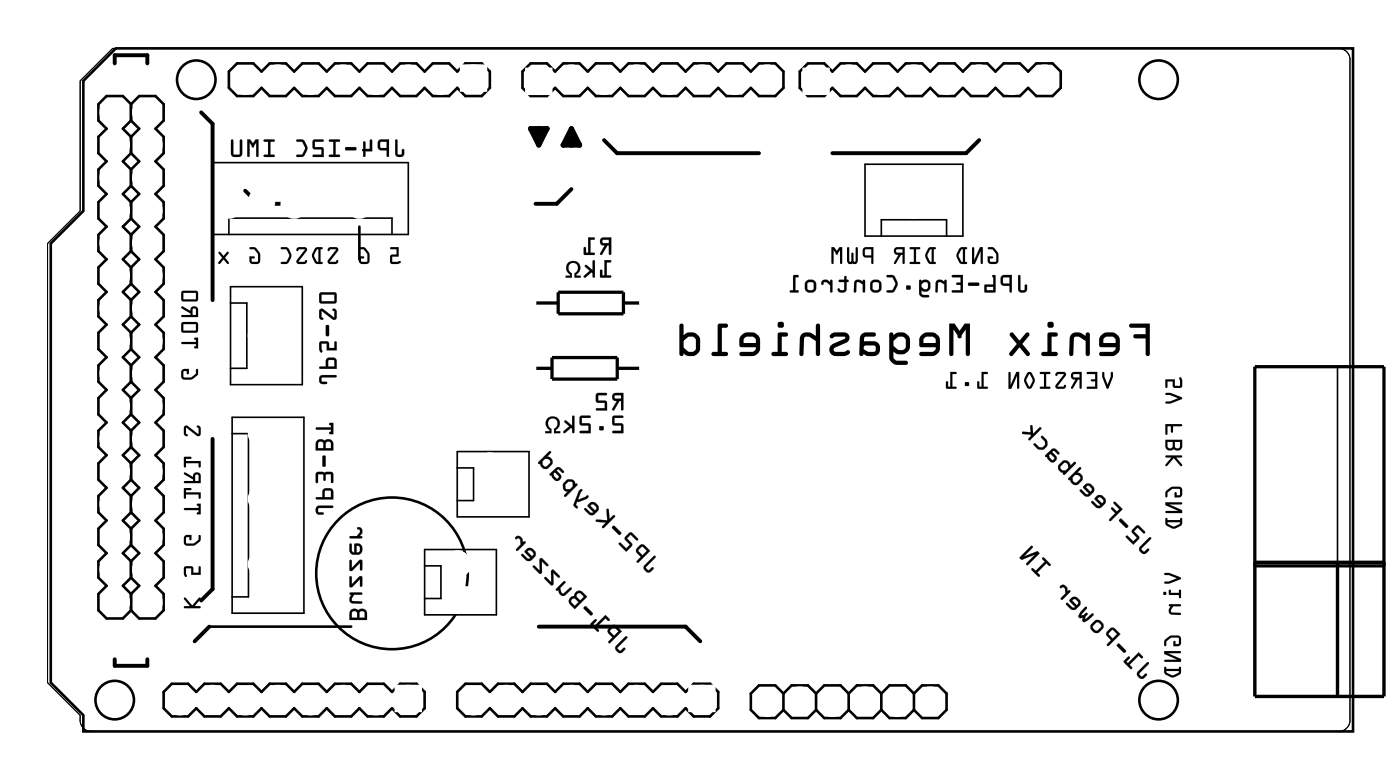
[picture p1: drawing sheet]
<svg xmlns="http://www.w3.org/2000/svg" width="109mm" height="61mm" viewBox="0 0 109 61" stroke-linecap="round" stroke-linejoin="round" font-family="sans-serif">
<path d="M6.2 6.3l2.6-2.5h95.3a.9 .9 0 0 1 1 1v51.1a.9 .9 0 0 1-1 1h-96.9a.96 .96 0 0 1-1-1.3l-2.5-2.5v-34.2l2.5-2.5z" fill="none" stroke="#000" stroke-width=".08"/>
<g fill="#000">
<path d="M42.6 32.6a.56 .56 0 0 1 .9 0 .56 .56 0 0 1-.2 .8v.1h.3v.2h-.5v-.3a.42 .42 0 0 0 .3-.7 .42 .42 0 0 0-.7 0 .42 .42 0 0 0 .2 .7v.3h-.4v-.2h.3l-.1-.1a.58 .58 0 0 1-.1-.8zM44.2 20.5a.56 .56 0 0 1 .9 0 .56 .56 0 0 1-.2 .8v.2h.3v.1h-.5v-.3a.42 .42 0 0 0 .3-.7 .42 .42 0 0 0-.7 0 .42 .42 0 0 0 .2 .7v.3h-.4v-.1h.3l-.1-.2a.58 .58 0 0 1-.1-.8z"/>
<path d="M6.2 6.3v10.1l-2.5 2.5v34.2l2.5 2.5v.3a.89 .89 0 0 0 1 1h96.9a.89 .89 0 0 0 1-1v-51.1a.9 .9 0 0 0-1-1h-95.3zM6.2 6.3l2.6-2.5h95.5a.9 .9 0 0 1 .8 1v51.3a.9 .9 0 0 1-1 .8h-97.1a1.02 1.02 0 0 1-.8-1.3l-2.5-2.5v-34.2l2.5-2.5z"/>
<path d="M30.8 10.9v1a.36 .36 0 0 0 .3 .3 .36 .36 0 0 0 .4-.3v-.3h-.1h-.1v.4h-.3l-.1-1.1zM29.5 10.9l-.1 .2v.4l.2 .2h.5v.5h.1l.1-1.4zM29.6 11.1l.5-.1v.5h-.5zM28.3 11v.6l-.1 .1 .2 .5 .1-.4h.5v-.9h-.1h-.1v.7h-.3l-.1-.5zM26.9 11.5v.1l.1 .1h.7v-.1v-.2zM25.6 10.9l.1 .1h.3v1h-.3l-.1 .2h.8v-.2h-.3v-1h.3l.1-.1zM24.4 10.9l-.1 .6 .2 .1h.5v.4h-.6l-.1 .2h.9v-.7l-.7-.1v-.4h.6l.1-.1zM23.1 10.9v.1h.4l.3 .5-.3 .5h-.4v.2h.1a.6 .6 0 0 0 .7-.6v-.2l-.2-.5-.2-.1zM20.6 10.9v.1h.3v1h-.3l-.1 .2h.8v-.2h-.3v-1h.3l.1-.1zM19.3 10.8v1.4l.1-.1v-1l.2 .2a.11 .11 0 0 0 .1 .2 .11 .11 0 0 0 .1-.2l.1-.2v1l.2 .1v-1.4h-.2l-.2 .4-.2-.4zM18 10.9v1.1l.2 .2h.5l.2-.3-.1-1h-.1v1.1h-.4l-.1-.1v-1z"/>
<path d="M30.8 10.9v1a.37 .37 0 0 0 .3 .3 .37 .37 0 0 0 .4-.3v-.2a.1 .1 0 0 0-.1-.1 .1 .1 0 0 0-.1 .1v.3h-.3v-1.1zM30.8 10.9h.1v1.1h.4l.1-.4h.1v.3a.35 .35 0 0 1-.4 .3 .35 .35 0 0 1-.3-.3zM29.5 10.9l-.1 .2v.4l.2 .2h.5v.4a.1 .1 0 0 0 .1 .1 .1 .1 0 0 0 .1-.1v-1.3h-.6zM29.5 10.9l.8-.1-.1 1.4h-.1v-.5h-.5l-.2-.2zM29.6 11.1l.5-.1v.5h-.5zM29.6 11v.5h.5v-.5zM28.3 11v.6a.09 .09 0 0 0-.1 .1 .09 .09 0 0 0 .1 .1v.3a.1 .1 0 0 0 .1 .1 .1 .1 0 0 0 .1-.1v-.3h.5v-.9a.1 .1 0 0 0-.1-.1 .1 .1 0 0 0-.1 .1v.7h-.3v-.6zM28.3 11l.1 .1v.5h.4v-.7h.1h.1v.9h-.6v.3v.1l-.2-.5 .1-.1zM26.9 11.5v.1l.1 .1h.7l.1-.1-.1-.2zM26.9 11.5h.8v.1v.1h-.7zM25.6 10.9l.1 .1h.3v1h-.3a.1 .1 0 0 0-.1 .1 .1 .1 0 0 0 .1 .1h.7a.1 .1 0 0 0 .1-.1 .1 .1 0 0 0-.1-.1h-.3v-1h.3a.1 .1 0 0 0 .1-.1 .1 .1 0 0 0-.1-.1zM25.6 10.9h.9l-.1 .1h-.3v1h.3v.2h-.8l.1-.2h.3v-1h-.3zM24.4 10.9v.7h.6v.4h-.6a.1 .1 0 0 0-.1 .1 .1 .1 0 0 0 .1 .1h.8v-.7l-.7-.1v-.4h.6a.1 .1 0 0 0 .1-.1 .1 .1 0 0 0-.1-.1zM24.4 10.9h.8l-.1 .1h-.6v.5h.6l.1 .7h-.8v-.2h.6v-.4h-.5l-.1-.1zM23.1 10.9v.1h.4l.3 .5-.3 .5h-.3a.1 .1 0 0 0-.1 .1 .1 .1 0 0 0 .1 .1l.5-.1 .2-.6-.3-.6zM23.1 10.9h.5l.3 .5a.83 .83 0 0 1-.3 .8h-.4l-.1-.1v-.1h.4l.2-.4v-.2l-.2-.4h-.4zM20.5 10.9l.1 .1h.3v1h-.3a.1 .1 0 0 0-.1 .1 .1 .1 0 0 0 .1 .1h.7a.1 .1 0 0 0 .1-.1 .1 .1 0 0 0-.1-.1h-.3v-1h.3a.1 .1 0 0 0 .1-.1 .1 .1 0 0 0-.1-.1zM20.6 10.9h.8l-.1 .1h-.3v1h.3v.2h-.8l.1-.2h.3v-1h-.3zM19.2 10.8v1.3a.1 .1 0 0 0 .1 .1 .1 .1 0 0 0 .1-.1v-1l.2 .2a.11 .11 0 0 0 .1 .2 .11 .11 0 0 0 .1-.2l.2-.2-.1 1a.1 .1 0 0 0 .1 .1 .1 .1 0 0 0 .1-.1v-1.3h-.2l-.2 .4-.2-.4zM19.3 10.8h.2l.2 .4 .2-.4h.2v1.4l-.1-.1v-1l-.3 .4-.3-.4v1v.1h-.1zM18 10.9v1l.1 .2 .2 .1h.4l.1-.1 .1-1.2a.1 .1 0 0 0-.1-.1 .1 .1 0 0 0-.1 .1v1.1h-.4l-.1-.1v-1zM18 10.9h.1l.1 1 .1 .1h.4v-1.1h.1v1l-.1 .3h-.5l-.2-.2z"/>
<path d="M46.8 18.6a.32 .32 0 0 0-.1 .3 .32 .32 0 0 0 .4 .2l-.4 .7h.2l.4-.7h.1v.6l.1 .1 .1-1.3zM46.9 18.7l.5-.1v.3h-.4zM45.8 18.5v1.2h-.2v-.4l-.1-.1v.6h.8v-.1h-.3v-1.1h.3v-.1z"/>
<path d="M46.8 18.5a.32 .32 0 0 0-.1 .4 .32 .32 0 0 0 .4 .2l-.4 .6a.1 .1 0 0 0 .1 .1 .1 .1 0 0 0 .1 0l.4-.7h.1v.6a.1 .1 0 0 0 .1 .1 .1 .1 0 0 0 .1-.1v-1.2h-.6zM46.8 18.6l.8-.1-.1 1.3-.1-.1v-.6h-.1l-.4 .7h-.2l.4-.7a.31 .31 0 0 1-.4-.2 .31 .31 0 0 1 .1-.3zM46.9 18.7l.5-.1v.3h-.4zM46.9 18.7v.2h.5v-.3zM45.8 18.5v1.2h-.2v-.4a.1 .1 0 0 0-.1-.1 .1 .1 0 0 0-.1 .1l.1 .5h.7a.1 .1 0 0 0 .1-.1 .1 .1 0 0 0-.1 0h-.2v-1.1l.2 .1a.1 .1 0 0 0 .1-.1 .1 .1 0 0 0-.1-.1zM45.8 18.5h.5v.1h-.3v1.1h.3v.1h-.8v-.6l.1 .1v.4h.2z"/>
<path d="M14.2 28.8l-.1 .6 .3 .1a.89 .89 0 0 0 1-.5v-.3h-.1l-.1 .4-.3 .2-.6 .1v-.5h.2v.2h.2v-.4zM14.1 26.6l.1 .2h1.1v.1l-.2 .2h.3v-.8h-.3l.2 .1v.2zM14.2 25.1l-.1 .6 .1 .2h1.1l.1-.1v-.6l-.1-.1zM14.3 25.2h1v.5h-1zM14.1 23.9v.1l.7 .4v.1h-.6l-.1 .1 .1 .1h1.2v-.6a.3 .3 0 0 0-.3-.3 .3 .3 0 0 0-.3 .4zM15 24l.2 .1 .1 .4h-.3zM14.2 22.7l-.1 .6 .1 .1 1.1 .1 .1-.2v-.5l-.1-.2zM14.3 22.8h1v.5h-1z"/>
<path d="M14.2 28.8l-.1 .6 .3 .1a.91 .91 0 0 0 .9-.3l.1-.2v-.3h-.1l-.1 .4-.4 .3h-.4l-.1-.1v-.4h.2v.2h.2v-.4zM14.2 28.8l.5-.1v.4h-.2v-.2h-.2v.5l.6-.1 .3-.2 .1-.4 .1 .1v.3l-.5 .4h-.6l-.2-.2zM14.1 26.6l.1 .2h1.1v.1l-.2 .2h.3v-.8h-.3l.2 .1v.2zM14.1 26.6h1.2v-.2l-.2-.1h.3v.8h-.3l.2-.2v-.1h-1.1zM14.2 25.1l-.1 .6 .1 .2h1.1l.1-.1v-.6l-.1-.1zM14.2 25.1h1.1l.1 .1v.6l-.1 .1h-1.1l-.1-.2zM14.3 25.2h1v.5h-1zM14.3 25.2v.5h1v-.5zM14.1 23.9v.1l.7 .4v.1h-.6l-.1 .1 .1 .1h1.2v-.6a.3 .3 0 0 0-.3-.3 .3 .3 0 0 0-.3 .4zM14.1 23.9l.7 .3a.31 .31 0 0 1 .3-.4 .31 .31 0 0 1 .3 .3v.6h-1.2l-.1-.1 .1-.1h.6v-.1l-.7-.4zM15 24l.2 .1 .1 .4h-.3zM15 24v.5h.3l-.1-.4zM14.2 22.7l-.1 .6 .1 .1 1.1 .1 .1-.2v-.5l-.1-.2zM14.2 22.7l1.1-.1 .1 .2v.5l-.1 .2-1.1-.1-.1-.1zM14.3 22.8h1v.5h-1zM14.3 22.8v.5h1v-.5z"/>
<path d="M24.9 29.3v.4l.2 .2h.3l.1-.1-.1-.1h-.3v-.3h1l.1-.1-.1-.1h-1zM25.4 27.9v.6h-.5v.2h1.3l-.1-.8-.2-.1zM25.6 28h.4v.5h-.5zM24.9 26.6v.5a.15 .15 0 0 0 0 .2 .15 .15 0 0 0 .2 0l-.1-.6h.4v.5h.8v-.6h-.2v.5h-.4v-.4l-.1-.1zM25.4 25.3v.8l.1 .1 .1-.1v-.7v-.1zM24.9 24.1v.5l.1 .3 .2-.1-.2-.1 .1-.5 .9 .7 .2-.1v-.6l-.1-.2-.2 .1 .1 .1v.5l-.9-.7zM24.9 22.8v.6l.1 .2h1l.2-.1v-.6l-.1-.1zM25 22.9h1v.5h-1z"/>
<path d="M24.9 29.3l-.1 .1 .1 .4 .5 .1a.1 .1 0 0 0 .1-.1 .1 .1 0 0 0-.1-.1h-.3v-.3h1a.1 .1 0 0 0 .1-.1 .1 .1 0 0 0-.1-.1h-1zM24.9 29.3l.2-.1h1l.1 .1h-.1l-1 .1-.1 .3 .5 .1-.1 .1h-.3l-.2-.2zM25.4 27.9v.6h-.5a.1 .1 0 0 0-.1 .1 .1 .1 0 0 0 .1 .1h1.3v-.6l-.1-.2-.2-.1zM25.5 27.9l.1-.1 .5 .1 .1 .8h-1.3v-.2h.5zM25.6 28h.4v.5h-.5zM25.6 28l-.1 .5h.5v-.5zM24.9 26.6l-.1 .5 .1 .3a.1 .1 0 0 0 .2 0 .1 .1 0 0 0 0-.1l-.1-.6h.4v.6h.8v-.7a.1 .1 0 0 0-.1-.1 .1 .1 0 0 0-.1 .1v.5h-.4v-.4l-.1-.1zM24.9 26.6h.6l.1 .1v.4h.4l.1-.5h.1v.6h-.8l.1-.5h-.5l.1 .6-.1 .1-.1-.2zM25.4 25.3v.8l.1 .1 .1-.1v-.7v-.1zM25.4 25.3l.2 .1v.7h-.1h-.1zM24.9 24.1v.6l.2 .2a.13 .13 0 0 0 .1-.2 .13 .13 0 0 0-.2-.1l.1-.4 .8 .6a.21 .21 0 0 0 .3-.1v-.5l-.2-.2a.13 .13 0 0 0-.1 .1 .13 .13 0 0 0 .1 .1v.5l-.8-.7zM24.9 24.1l.2-.1 .9 .7v-.5l-.1-.1 .2-.1 .1 .2v.5a.2 .2 0 0 1-.3 .1l-.8-.6-.1 .4 .2 .2h-.3v-.2zM24.9 22.8l-.1 .6 .2 .2h1l.2-.1v-.6l-.1-.2zM24.9 22.8h1.2l.1 .1v.6l-.2 .1h-1l-.1-.2zM25 22.9h1v.5h-1zM25 22.9v.5h1v-.5z"/>
<path d="M30.4 19.2v.2h.5v.4h-.5v.6l.1 .1h.4a.14 .14 0 0 0 .2 0 .14 .14 0 0 0 0-.2l-.6 .1v-.4h.5v-.8zM30.4 19.2h.6v.8h-.5v.4l.6-.1 .1 .1v.1h-.7l-.1-.1v-.6h.5v-.4h-.5zM28 19.2v.2h.3l.3 .4v.5l-.1 .1-.4-.1v-.2h.2v-.1l-.4-.1 .1 .6h.6l.2-.2a.91 .91 0 0 0-.3-1l-.2-.1zM28 19.2h.4l.4 .5v.6l-.2 .2h-.5l-.1-.1-.1-.5 .5 .1-.1 .1h-.2l.1 .3h.3l.1-.1v-.6l-.3-.3h-.3zM25.6 19.3v.2l.1-.1h.5l-.7 .8v.2l.2 .1h.5l.1-.1v-.2l-.2 .2-.4-.1 .6-.8v-.2l-.1-.1zM25.6 19.3l.6-.1 .1 .1v.2l-.6 .8 .4 .1 .2-.2v.2l-.1 .1h-.5l-.2-.1v-.2l.7-.8h-.5l-.1 .1zM24.5 19.3l-.2 .5v.3l.3 .4h.5v-.1h-.1v-1h.1v-.1l-.4-.1zM24.5 19.3l.2-.1 .4 .1v.1h-.1v1h.1v.1h-.5l-.3-.4v-.3zM24.7 19.4h.1v1l-.1-.1-.2-.4zM24.7 19.4l-.2 .5 .2 .4 .1 .1v-1zM23.1 19.3v.2l.2-.1h.4l-.6 .8v.2l.2 .1h.5l.1-.1v-.2l-.2 .2-.5-.1 .7-.8v-.2l-.2-.1zM23.1 19.3l.6-.1 .2 .1v.2l-.7 .8 .5 .1 .2-.2v.2l-.1 .1h-.5l-.2-.1v-.2l.6-.8h-.4l-.2 .1zM21.9 19.2v.2h.4l.2 .5-.2 .5h-.4v.1a.58 .58 0 0 0 .8-.5v-.3l-.3-.4-.1-.1zM21.9 19.2l.5 .1 .3 .5-.1 .4-.3 .3h-.4v-.1h.4l.2-.5-.2-.5h-.4zM19.4 19.2l.1 .2h.3l.3 .4v.5l-.1 .1-.4-.1v-.2h.2v-.1l-.4-.1 .1 .6h.6l.2-.2a.91 .91 0 0 0-.3-1l-.2-.1zM19.4 19.2h.5l.3 .5 .1 .6-.2 .2h-.5l-.2-.1v-.5l.4 .1v.1h-.2v.3h.4l.1-.1v-.6l-.3-.3h-.4zM17 19.6v.1l.3 .3-.3 .4v.1h.1l.3-.3 .3 .3h.1v-.1l-.3-.4 .3-.3v-.1h-.1l-.3 .3-.2-.3zM17 19.6h.2l.2 .3 .3-.3h.1v.1l-.3 .3 .3 .4v.1h-.1l-.3-.3-.3 .3h-.1v-.1l.3-.4-.3-.3z"/>
<path d="M30.4 19.2v.2h.5v.4h-.5v.6l.1 .1h.4a.15 .15 0 0 0 .2 0 .15 .15 0 0 0 0-.2l-.6 .1v-.4h.5v-.8zM28 19.2v.2h.3l.3 .4v.5l-.1 .1-.4-.1v-.2h.2v-.1l-.4-.1 .1 .6h.6l.2-.2a.89 .89 0 0 0-.5-1.1zM25.6 19.3v.2l.1-.1h.5l-.7 .8v.2l.2 .1h.5l.1-.1v-.2l-.2 .2-.4-.1 .6-.8v-.2l-.1-.1zM24.5 19.3a.78 .78 0 0 0 0 1.2h.5h.1l-.1-.1v-1h.1v-.1l-.4-.1zM24.7 19.4h.1v1l-.1-.1-.2-.4zM23.1 19.3v.2l.2-.1h.4l-.6 .8v.2l.2 .1h.5l.1-.1v-.2l-.2 .2-.5-.1 .7-.8v-.2l-.2-.1zM21.9 19.2v.2h.4l.2 .5-.2 .5h-.4v.1a.58 .58 0 0 0 .8-.5l-.3-.7-.1-.1zM19.4 19.2l.1 .2h.3l.3 .4v.5l-.1 .1-.4-.1v-.2h.2v-.1l-.4-.1 .1 .6h.6l.2-.2a.89 .89 0 0 0-.5-1.1zM17 19.6v.1l.3 .3-.3 .4v.1h.1l.3-.3 .3 .3h.1v-.1l-.3-.4 .3-.3v-.1h-.1l-.3 .3-.2-.3z"/>
<path d="M42.6 32.5a.58 .58 0 0 0 .2 .9v.1h-.4v.2h.5v-.3a.41 .41 0 0 1-.2-.6 .41 .41 0 0 1 .6-.1l.1 .3-.1 .2-.2 .2v.3h.5v-.2h-.3v-.1a.58 .58 0 0 0 .1-.9 .62 .62 0 0 0-.8 0zM42.6 32.6a.55 .55 0 0 1 .8-.1 .55 .55 0 0 1 .1 .7l-.2 .2v.2l.3-.1v.2h-.5v-.3a.41 .41 0 0 0 .3-.6 .41 .41 0 0 0-.6-.1l-.1 .3 .2 .4v.3h-.4v-.2l.3 .1v-.2l-.1-.1a.58 .58 0 0 1-.1-.7z"/>
<path d="M44.2 20.4a.58 .58 0 0 0 .2 .9v.2l-.4-.1v.2h.5v-.3a.41 .41 0 0 1-.2-.6 .41 .41 0 0 1 .6-.1l.1 .3-.1 .2-.2 .2v.3h.5v-.2l-.3 .1v-.2a.58 .58 0 0 0 .1-.9 .62 .62 0 0 0-.8 0zM44.2 20.5a.55 .55 0 0 1 .8-.1 .55 .55 0 0 1 .1 .7l-.2 .2v.2h.3v.1h-.5v-.3a.41 .41 0 0 0 .3-.6 .41 .41 0 0 0-.7-.1v.3l.2 .4v.3h-.4v-.1h.3v-.2h-.1a.58 .58 0 0 1-.1-.8z"/>
<path d="M47.1 20.2v1.2h-.2v-.4h-.1l-.1 .5 .8 .1v-.2h-.3v-1h.3l.1-.1zM45.6 20.6v.2l.3 .3-.4 .3v.2h.1l.5-.4v.1v.2l.2 .1v-1.3h-.2v.7l-.4-.4z"/>
<path d="M47.1 20.2v1.2h-.2v-.3a.1 .1 0 0 0-.1-.1 .1 .1 0 0 0-.1 .1v.5h.8a.1 .1 0 0 0 .1-.1 .1 .1 0 0 0-.1-.1h-.3v-1h.3a.1 .1 0 0 0 .1-.1 .1 .1 0 0 0-.1-.1zM47.1 20.2l.5 .1-.1 .1h-.3v1h.3v.2l-.8-.1 .1-.5h.1v.4h.2zM45.6 20.6v.2l.3 .3-.4 .3a.1 .1 0 0 0 0 .2 .1 .1 0 0 0 .1 0l.5-.4v.1v.2a.1 .1 0 0 0 .1 .1 .1 .1 0 0 0 .1-.1v-1.2a.1 .1 0 0 0-.1-.1 .1 .1 0 0 0-.1 .1v.7l-.4-.4zM45.6 20.6h.1l.5 .4v-.7h.1v1.3l-.1-.1v-.2l-.1-.1-.5 .4h-.1v-.1l.4-.4-.3-.3z"/>
<path d="M47.7 30.6a.32 .32 0 0 0 0 .4 .32 .32 0 0 0 .3 .2l-.3 .7h.1l.4-.7h.2v.6l.1 .1v-1.3zM47.9 30.8l.5-.1v.3h-.5zM46.4 30.6v.6l.2 .1h.5v.5h-.6l-.1 .1h.9l-.1-.7h-.6v-.5h.6l.1-.1z"/>
<path d="M47.7 32.4v.6l.1 .1h.6v.4h-.6l-.1 .1 .8 .1v-.7l-.7-.1v-.4h.6l.1-.1zM46.7 33.2v.2h.3v-.2zM45.2 32.4l-.1 .6 .2 .1h.5v.4h-.6l-.1 .1 .9 .1-.1-.7-.6-.1v-.4h.6l.1-.1zM44 32.7v.2l.3 .3-.4 .3v.2h.1l.5-.4v.1l.1 .2 .1 .1v-1.3h-.2v.7l-.4-.4z"/>
<path d="M47.7 30.6a.32 .32 0 0 0 0 .4 .32 .32 0 0 0 .3 .2l-.3 .6a.1 .1 0 0 0 0 .1 .1 .1 0 0 0 .1 0l.4-.7h.2v.6a.1 .1 0 0 0 0 .1 .1 .1 0 0 0 .1-.1v-1.2h-.6zM47.8 30.7l.7-.1v1.3l-.1-.1v-.6h-.2l-.4 .7h-.1l.3-.7a.31 .31 0 0 1-.3-.2 .31 .31 0 0 1 .1-.3zM47.9 30.8l.5-.1v.3h-.5zM47.9 30.8v.2h.5v-.3zM46.4 30.6v.7h.7v.5l-.6-.1a.1 .1 0 0 0-.1 .1 .1 .1 0 0 0 .1 .1h.8l-.1-.7h-.6v-.5l.6 .1a.1 .1 0 0 0 .1-.1 .1 .1 0 0 0-.1-.1zM46.5 30.6h.8l-.1 .1h-.6v.5h.6l.1 .7h-.9l.1-.1h.6v-.5h-.5l-.2-.1z"/>
<path d="M47.7 32.4v.7h.7v.4h-.6a.1 .1 0 0 0-.1 .1 .1 .1 0 0 0 .1 .1h.7v-.7l-.7-.1v-.4h.6a.1 .1 0 0 0 .1-.1 .1 .1 0 0 0-.1-.1zM47.7 32.4h.8l-.1 .1h-.6v.4l.7 .1v.7l-.8-.1 .1-.1h.6v-.4h-.6l-.1-.1zM46.7 33.2v.3h.3v-.3zM46.7 33.2h.3v.2h-.3zM45.2 32.4v.7h.6v.4h-.6a.1 .1 0 0 0-.1 .1 .1 .1 0 0 0 .1 .1h.8l-.1-.7-.6-.1v-.4h.6a.1 .1 0 0 0 .1-.1 .1 .1 0 0 0-.1-.1zM45.2 32.4h.8l-.1 .1h-.6v.4l.6 .1 .1 .7-.9-.1 .1-.1h.6v-.4h-.5l-.2-.1zM44 32.7v.2l.3 .3-.4 .3a.1 .1 0 0 0 0 .2 .1 .1 0 0 0 .1 0l.5-.4v.1v.2a.1 .1 0 0 0 .1 .1 .1 .1 0 0 0 .1-.1v-1.2a.1 .1 0 0 0-.1-.1 .1 .1 0 0 0-.1 .1v.7l-.4-.4zM44 32.7h.1l.5 .4v-.7h.1v1.3l-.1-.1v-.3h-.1l-.5 .4h-.1v-.2l.4-.3-.3-.3z"/>
<path d="M76.9 19.2l.1 .2h.3l.3 .4v.5l-.1 .1-.4-.1v-.2h.2v-.1l-.4-.1 .1 .6h.6l.1-.2a.91 .91 0 0 0-.3-1l-.2-.1zM76.9 19.2h.5l.3 .5v.6l-.1 .2h-.5l-.2-.1v-.5l.4 .1v.1h-.2v.3h.4l.1-.1-.1-.6-.2-.3h-.4zM75.7 19.2v1.3h.2l.5-1v1h.1v-1.3h-.2l-.4 1v-.9zM75.7 19.2l.2 .1v.9l.4-1h.2v1.3h-.1v-1l-.5 1h-.2zM74.7 19.3l-.2 .5v.3l.3 .4h.5v-.1h-.2v-1h.2v-.1l-.4-.1zM74.7 19.3l.2-.1 .4 .1v.1h-.2v1h.2v.1h-.5l-.3-.4v-.3zM74.9 19.4h.1v1l-.2-.1-.2-.4zM74.9 19.4l-.3 .5 .2 .4 .2 .1v-1zM72.3 19.3l-.3 .5 .1 .3 .2 .4h.5l.1-.1h-.2v-1h.2v-.1l-.4-.1zM72.3 19.3l.2-.1 .4 .1v.1h-.2v1h.2l-.1 .1h-.5l-.2-.4-.1-.3zM72.4 19.4h.1v1l-.1-.1-.2-.4zM72.4 19.4l-.2 .5 .2 .4 .1 .1v-1zM70.8 19.2l.1 .2h.3v1h-.3l-.1 .1h.8v-.1h-.3v-1h.3l.1-.1zM70.8 19.2l.9 .1-.1 .1h-.3v1h.3v.1h-.8l.1-.1h.3v-1h-.3zM69.7 19.3a.31 .31 0 0 0-.1 .4 .31 .31 0 0 0 .4 .1l-.4 .7h.2l.4-.7h.1v.7h.1v-1.3zM69.7 19.3l.7-.1v1.3h-.1v-.7h-.1l-.5 .7h-.1l.4-.7a.31 .31 0 0 1-.4-.1 .31 .31 0 0 1 .1-.4zM69.8 19.4h.5v.3l-.5-.1zM69.8 19.4v.2l.5 .1v-.3zM67.2 19.3v.6l.1 .1h.5v.5h.2v-1.3zM67.2 19.3l.8-.1v1.3h-.2v-.5h-.5l-.1-.1zM67.4 19.4h.4v.5l-.4-.1zM67.4 19.4v.4l.4 .1v-.5zM66 19.2v1.1l.1 .2h.6l.1-.2v-1l-.1-.1-.1 .1v1l-.1 .1v-.1v-.6h-.1h-.1v.6l-.1 .1-.1-1.1zM66 19.2l.1 .1 .1 1.1 .1-.1v-.6h.1h.1v.6v.1l.1-.1v-1l.1-.1 .1 .1v1l-.1 .2h-.6l-.1-.2zM64.7 19.2v1.3h.2v-1l.3 .3 .2-.3v1h.1l.1-1.3h-.2l-.2 .3-.2-.3zM64.7 19.2h.3l.2 .3 .2-.3h.2l-.1 1.3h-.1v-1l-.2 .2a.09 .09 0 0 1 0 .1 .09 .09 0 0 1-.1-.1l-.2-.2v1h-.1z"/>
<path d="M76.9 19.2l.1 .2h.3l.3 .4v.5l-.1 .1-.4-.1v-.2h.2v-.1l-.4-.1 .1 .6h.6l.1-.2a.89 .89 0 0 0-.5-1.1zM75.7 19.2v1.3h.2l.5-1v1h.1v-1.3h-.2l-.4 1v-.9zM74.7 19.3a.78 .78 0 0 0 0 1.2h.5h.1l-.2-.1v-1h.2v-.1l-.4-.1zM74.9 19.4h.1v1l-.2-.1-.2-.4zM72.3 19.3a.78 .78 0 0 0 0 1.2h.5h.1l-.2-.1v-1h.2v-.1l-.4-.1zM72.4 19.4h.1v1l-.1-.1-.2-.4zM70.8 19.2l.1 .2h.3v1h-.3l-.1 .1h.8v-.1h-.3v-1h.3l.1-.1zM69.7 19.3a.31 .31 0 0 0-.1 .4 .31 .31 0 0 0 .4 .1l-.4 .7h.1l.5-.7h.1v.7h.1v-1.3zM69.8 19.4h.5v.3l-.5-.1zM67.2 19.3v.6l.1 .1h.5v.5h.2v-1.3zM67.4 19.4h.4v.5l-.4-.1zM66 19.2v1.1l.1 .2h.6l.1-.2v-1l-.1-.1-.1 .1v1l-.1 .1v-.1v-.6h-.1h-.1v.6l-.1 .1-.1-1.1zM64.7 19.2l.1 1.3h.1v-1l.2 .2a.09 .09 0 0 0 .1 .1 .09 .09 0 0 0 0-.1l.2-.2v1h.1l.1-1.3h-.2l-.2 .3-.2-.3z"/>
<path d="M79.3 21.4v1.1a.36 .36 0 0 0 .3 .3 .36 .36 0 0 0 .4-.3v-.3l-.1-.1-.1 .1v.4l-.3-.1-.1-1zM78 21.5l-.1 .2v.4l.2 .1h.5v.5h.1l.1-1.3zM78.1 21.6h.5v.5l-.5-.1zM77.3 21.4v.7l-.6 .1v.5h.8v-1.2v-.1zM76.8 22.3h.5v.3h-.5zM75.4 22v.2h.1h.7v-.1v-.1zM74.1 21.4l.1 .2h.6v.4h-.3v.1v.1h.3v.4h-.6l-.1 .1 .9 .1v-1.4zM72.9 21.8v.2v.7h.1v-.7l.1-.1 .4 .2v.6h.2v-.9h-.1l-.1 .1-.3-.1zM71.6 21.8v1.1l.2 .2h.5v-.1l-.5-.1-.1-.3 .3 .1 .3-.1 .1-.2v-.4l-.2-.2h-.3l-.2 .1v-.1zM71.8 22.1l.1-.2 .3 .1 .1 .1-.1 .3-.1 .1h-.2l-.2-.2zM70.6 22.2v.3h.3v-.3zM69.1 21.4v.2h.4l.2 .5-.2 .5h-.4l-.1 .1 .1 .1a.6 .6 0 0 0 .8-.6v-.3l-.3-.4-.2-.1zM67.7 22.3a.5 .5 0 0 0 1 0 .5 .5 0 0 0-1 0zM68 22l.3-.1 .1 .1v.5v.1h-.3l-.2-.1zM66.6 21.8l-.1 .2v.7h.2v-.7l.1-.1 .4 .2v.6h.1v-.9h-.1v.1l-.3-.1zM65.3 21.8l.1 .1h.3v.6l-.2 .1-.2-.2-.1 .1a.35 .35 0 0 0 .4 .3 .35 .35 0 0 0 .3-.3v-.6h.2l-.2-.1v-.3h-.2v.3zM64 21.8l-.1 .2a.11 .11 0 0 0 .1 .2 .11 .11 0 0 0 .1-.2l.2-.1 .3 .3v.5h.2v-.9h-.1l-.1 .2-.2-.2zM62.6 22.3a.5 .5 0 0 0 1 0 .5 .5 0 0 0-1 0zM62.9 22l.3-.1 .2 .1v.5l-.1 .1h-.3l-.1-.1zM61.8 21.4v1.2h-.3v.1h.6l.1-.1h-.3v-1h.2l.1-.2z"/>
<path d="M79.3 21.4v1.1a.37 .37 0 0 0 .3 .3 .37 .37 0 0 0 .4-.3v-.3a.1 .1 0 0 0-.1-.1 .1 .1 0 0 0-.1 .1v.3h-.3v-1zM79.3 21.4l.1 .1v1l.4 .1 .1-.5 .1 .1v.3a.35 .35 0 0 1-.4 .3 .35 .35 0 0 1-.3-.3zM78 21.5l-.1 .2v.4l.2 .1h.5v.5a.1 .1 0 0 0 .1 .1 .1 .1 0 0 0 .1-.1v-1.3h-.6zM78 21.5l.8-.1-.1 1.3h-.1v-.5h-.5l-.2-.1zM78.1 21.6h.5v.5l-.5-.1zM78.1 21.6v.4l.5 .1v-.5zM77.3 21.4v.7l-.6 .1v.6l.8-.1v-1.2v-.1zM77.3 21.4l.2 .1v1.2h-.8v-.5l.6-.1zM76.8 22.3h.5v.3h-.5zM76.8 22.3v.3h.5v-.3zM75.4 22v.2h.1h.7l.1-.1-.1-.1zM75.4 22h.8v.1v.1h-.7zM74.1 21.4l.1 .2h.6v.4h-.3a.1 .1 0 0 0-.1 .1 .1 .1 0 0 0 .1 .1h.3v.4h-.6a.1 .1 0 0 0-.1 .1 .1 .1 0 0 0 .1 .1h.8v-1.4zM74.1 21.4h.9v1.4l-.9-.1 .1-.1h.6v-.4l-.3-.1v-.1h.3v-.4h-.6zM72.9 21.8l-.1 .9a.09 .09 0 0 0 .1 .1 .09 .09 0 0 0 .1-.1v-.7l.2-.1 .3 .2v.6a.1 .1 0 0 0 .1 .1 .1 .1 0 0 0 .1-.1v-.8a.1 .1 0 0 0-.1-.1 .1 .1 0 0 0-.1 .1l-.3-.1zM72.9 21.8h.3l.3 .1 .1-.1h.1v.9h-.2v-.6l-.3-.2-.2 .1v.7h-.1v-.7zM71.6 21.8v1.1l.2 .2h.5a.1 .1 0 0 0 .1-.1 .1 .1 0 0 0-.1-.1h-.5l-.1-.3 .3 .1 .3-.1 .1-.2v-.5l-.2-.1h-.3l-.1 .1-.1-.1zM71.6 21.8h.1a.19 .19 0 0 0 .3 0h.2l.2 .1v.6l-.3 .2-.4-.2v.4l.2 .1h.4v.1h-.5l-.2-.2zM71.8 22.1l.2-.1h.2l.1 .1-.1 .3-.3 .1-.1-.2zM71.8 22.1l-.1 .2 .2 .2h.2l.2-.1v-.3l-.1-.2h-.3zM70.6 22.2v.3h.3v-.3zM70.6 22.2h.3v.3h-.3zM69 21.4l.1 .2h.4l.2 .5-.2 .5h-.4a.1 .1 0 0 0-.1 .1 .1 .1 0 0 0 .1 .1l.5-.1 .3-.6-.3-.7zM69.1 21.4h.5l.3 .5a.83 .83 0 0 1-.4 .8h-.4h-.1l.1-.1h.4l.2-.4v-.2l-.2-.4h-.4zM67.7 22.3a.51 .51 0 0 0 1 0 .51 .51 0 0 0-1 0zM67.7 22.3a.5 .5 0 0 1 1 0 .5 .5 0 0 1-1 0zM68 22l.3-.1 .1 .1v.5v.1l-.4-.1zM68 22l-.1 .5 .2 .1h.3l.1-.1-.1-.5-.1-.1zM66.6 21.8l-.1 .9a.09 .09 0 0 0 .1 .1 .09 .09 0 0 0 .1-.1v-.7l.2-.1 .3 .2v.6a.1 .1 0 0 0 .1 .1 .1 .1 0 0 0 .1-.1v-.8a.11 .11 0 0 0-.2-.1 .1 .1 0 0 0 0 .1l-.3-.1zM66.6 21.8h.3l.3 .1v-.1h.1v.9h-.1v-.6l-.3-.2-.2 .1-.1 .7h-.1v-.7zM65.3 21.8l.1 .1h.3v.6l-.2 .1-.2-.2-.1 .1a.21 .21 0 0 0 0 .2 .21 .21 0 0 0 .3 .1l.3-.1 .1-.1v-.7h.1a.1 .1 0 0 0 .1 0 .1 .1 0 0 0-.1-.1h-.1v-.2a.1 .1 0 0 0-.1-.1 .1 .1 0 0 0-.1 .1v.2zM65.3 21.8h.4l.1-.3h.1v.3l.2 .1h-.2v.6a.37 .37 0 0 1-.3 .3 .37 .37 0 0 1-.4-.3l.1-.1 .2 .2h.2v-.1v-.6h-.3zM64 21.8l-.1 .2a.14 .14 0 0 0 .2 .2 .11 .11 0 0 0 0-.2l.2-.1 .3 .3v.5a.1 .1 0 0 0 .1 .1 .1 .1 0 0 0 .1-.1v-.8a.1 .1 0 0 0-.1-.1 .1 .1 0 0 0-.1 .1v.1l-.2-.2zM64 21.8h.4l.2 .2 .1-.2h.1v.9h-.1l-.1-.5-.2-.3h-.2l-.2 .2zM62.6 22.3a.51 .51 0 0 0 1 0 .51 .51 0 0 0-1 0zM62.6 22.3a.5 .5 0 0 1 1 0 .5 .5 0 0 1-1 0zM62.9 22l.3-.1 .1 .1 .1 .5-.1 .1-.4-.1zM62.9 22v.5l.1 .1h.3l.1-.1v-.5l-.2-.1zM61.8 21.4v1.2h-.2a.1 .1 0 0 0-.1 .1 .1 .1 0 0 0 .1 .1h.5a.1 .1 0 0 0 .1-.1 .1 .1 0 0 0-.1-.1h-.2v-1h.2a.1 .1 0 0 0 .1-.1 .1 .1 0 0 0-.1-.1zM61.8 21.4l.4 .1-.1 .1h-.2v1h.3l-.1 .1h-.6l.1-.1h.2z"/>
<path d="M85.8 29v.3l.4 .9h.1l.4-.9v-.3h-.2v.3l-.3 .6-.2-.6v-.3zM85.8 29h.2v.3l.2 .6 .3-.6v-.3h.2v.3l-.4 .9h-.1l-.4-.9zM84.6 29l.1 .1h.6v.4h-.3l-.1 .1 .1 .1h.3v.4h-.6l-.1 .1h.8v-1.3zM84.6 29l.8-.1v1.3h-.8l.1-.1h.6v-.4h-.3l-.1-.1 .1-.1h.3v-.4h-.6zM83.5 29a.31 .31 0 0 0-.1 .4 .31 .31 0 0 0 .3 .1l-.3 .7h.1l.4-.7h.2v.7h.1v-1.3zM83.5 29l.7-.1v1.3h-.1v-.7h-.2l-.4 .7h-.1l.3-.7a.31 .31 0 0 1-.3-.1 .31 .31 0 0 1 .1-.4zM83.6 29.1h.5v.3h-.5zM83.6 29.1v.3h.5v-.3zM82.2 29v.2l.2-.1h.4l-.6 .8v.2l.2 .1h.5l.1-.1v-.2l-.2 .2h-.5l.7-.9v-.2l-.2-.1zM82.2 29l.6-.1 .2 .1v.2l-.7 .9h.5l.2-.2v.2l-.1 .1h-.5l-.2-.1v-.2l.6-.8h-.4l-.2 .1zM81 29v.1h.3v1h-.3v.1h.7v-.1h-.2v-1h.2l.1-.1zM81 29h.8l-.1 .1h-.2v1h.2v.1h-.7v-.1h.3v-1h-.3zM80 29l-.3 .6 .3 .5a.22 .22 0 0 0 .4 0l.2-.6-.3-.5-.1-.1zM80 29l.2-.1 .1 .1 .3 .5-.2 .6a.22 .22 0 0 1-.4 0l-.3-.5zM80.1 29.1l.3 .5-.2 .5-.3-.5zM80.1 29.1l-.2 .5 .3 .5 .2-.5zM78.5 29v1.2h.2l.5-1v1h.1l.1-1.3h-.3l-.4 1v-.9zM78.5 29h.2v.9l.4-1h.3l-.1 1.3h-.1v-1l-.5 1h-.2zM76.4 28.9v1.2h-.1l-.1-.4h-.1v.5h.8v-.1h-.3v-1h.3v-.1zM76.4 28.9l.5 .1v.1h-.3v1h.3v.1h-.8v-.5h.2v.4h.1zM75.1 29.7v.3h.3v-.3zM75.1 29.7h.3v.3h-.3zM74 28.9v1.2h-.2v-.4h-.1v.5h.7v-.1h-.2v-1h.2l.1-.1zM74 28.9l.5 .1-.1 .1h-.2v1h.2v.1h-.7v-.5h.1v.4h.2z"/>
<path d="M85.8 29v.3l.4 .9h.1l.4-.9v-.3h-.2v.3l-.3 .6-.2-.6v-.3zM84.6 29l.1 .1h.6v.4h-.3l-.1 .1 .1 .1h.3v.4h-.6l-.1 .1h.8v-1.3zM83.5 29a.31 .31 0 0 0-.1 .4 .31 .31 0 0 0 .3 .1l-.3 .7h.1l.4-.7h.2v.7h.1v-1.3zM83.6 29.1h.5v.3h-.5zM82.2 29v.2l.2-.1h.4l-.6 .8v.2l.2 .1h.5l.1-.1v-.2l-.2 .2h-.5l.7-.9v-.2l-.2-.1zM81 29v.1h.3v1h-.3v.1h.7v-.1h-.2v-1h.2l.1-.1zM80 29l-.3 .6 .3 .5a.22 .22 0 0 0 .4 0l.2-.6-.3-.5-.1-.1zM80.1 29.1l.3 .5-.2 .5-.3-.5zM78.5 29v1.2h.2l.5-1v1h.1l.1-1.3h-.3l-.4 1v-.9zM76.4 28.9v1.2h-.1v-.4h-.2v.5h.8v-.1h-.3v-1h.3v-.1zM75.1 29.7v.3h.3v-.3zM74 28.9v1.2h-.2v-.4h-.1v.5h.7v-.1h-.2v-1h.2l.1-.1z"/>
<path d="M88 25.2l-.1 .2 .1 .1h1.2v.5h-.8a.16 .16 0 0 0-.2 .2 .16 .16 0 0 0 .2 .1h.8v1.2a.16 .16 0 0 0 .2 .2 .16 .16 0 0 0 .1-.2v-2.3zM88 25.2h1.5v2.3a.16 .16 0 0 1-.1 .2 .16 .16 0 0 1-.2-.2v-1.2h-.8a.16 .16 0 0 1-.2-.1 .16 .16 0 0 1 .2-.2h.8v-.5h-1.2l-.1-.1zM85.8 26.1a.89 .89 0 0 0-.2 .9h1.3l-.1 .2-.2 .2h-.9a.16 .16 0 0 0-.1 .1 .16 .16 0 0 0 .1 .2h1l.3-.2a1.34 1.34 0 0 0 .2-1.2l-.2-.3a.81 .81 0 0 0-.8-.1zM85.8 26.1l.3-.2h.7l.2 .2 .2 .2a1.35 1.35 0 0 1-.2 1.2l-.3 .2h-1a.16 .16 0 0 1-.1-.2 .16 .16 0 0 1 .1-.1h.9l.2-.2 .1-.2h-1.2l-.1-.1a.96 .96 0 0 1 .2-.8zM86 26.3l.2-.1h.5l.2 .2v.3h-1zM86 26.3l-.1 .4h1v-.3l-.2-.2h-.5zM83.4 26l-.1 .3-.1 1.2a.16 .16 0 0 0 .2 .2 .16 .16 0 0 0 .2-.2v-1.2l.2-.1h.2l.5 .3v1a.16 .16 0 0 0 .2 .2 .16 .16 0 0 0 .2-.2v-1.5a.16 .16 0 0 0-.2-.1 .16 .16 0 0 0-.2 .1v.1l-.5-.2h-.4zM83.4 26l.4-.1a.89 .89 0 0 1 .7 .2v-.1a.16 .16 0 0 1 .2-.1 .16 .16 0 0 1 .2 .1v1.5a.16 .16 0 0 1-.2 .2 .16 .16 0 0 1-.2-.2v-1l-.5-.3h-.2l-.2 .1v1.2a.16 .16 0 0 1-.2 .2 .16 .16 0 0 1-.2-.2l.1-1.2zM81.6 25.9v1.5h-.4a.16 .16 0 0 0-.1 .1 .16 .16 0 0 0 .1 .2h1a.16 .16 0 0 0 .2-.2 .16 .16 0 0 0-.2-.1h-.3v-1.2h.3a.16 .16 0 0 0 .2-.2 .16 .16 0 0 0-.2-.1zM81.6 25.9h.6a.16 .16 0 0 1 .2 .1 .16 .16 0 0 1-.2 .2h-.3v1.2h.3a.16 .16 0 0 1 .2 .1 .16 .16 0 0 1-.2 .2h-1a.16 .16 0 0 1-.1-.2 .16 .16 0 0 1 .1-.1h.4zM81.5 25.3a.3 .3 0 0 0 .6 0 .3 .3 0 0 0-.6 0zM81.5 25.3a.3 .3 0 0 1 .6 0 .3 .3 0 0 1-.6 0zM78.7 25.9v.2l.5 .7-.6 .6a.17 .17 0 0 0 0 .3 .17 .17 0 0 0 .3-.1l.5-.6 .5 .6a.17 .17 0 0 0 .2 .1 .17 .17 0 0 0 .1-.3l-.6-.6 .5-.7a.16 .16 0 0 0 0-.2 .16 .16 0 0 0-.2 0l-.5 .6-.5-.6zM78.7 25.9h.2l.5 .6 .5-.6a.16 .16 0 0 1 .2 0 .16 .16 0 0 1 0 .2l-.5 .7 .6 .6a.17 .17 0 0 1-.1 .3 .17 .17 0 0 1-.2-.1l-.5-.6-.5 .6a.17 .17 0 0 1-.3 .1 .17 .17 0 0 1 0-.3l.6-.6-.5-.7zM73.9 25.2v2.3a.16 .16 0 0 0 .2 .2 .16 .16 0 0 0 .1-.2v-1.9l.4 .5a.18 .18 0 0 0 .1 .2 .18 .18 0 0 0 .2-.2l.3-.5v1.9a.16 .16 0 0 0 .2 .2 .16 .16 0 0 0 .1-.2v-2.3h-.4l-.4 .5-.4-.5zM73.9 25.2h.4l.4 .5 .4-.5h.4v2.3a.16 .16 0 0 1-.1 .2 .16 .16 0 0 1-.2-.2v-1.9l-.3 .5a.18 .18 0 0 1-.2 .2 .18 .18 0 0 1-.1-.2l-.4-.5v1.9a.16 .16 0 0 1-.1 .2 .16 .16 0 0 1-.2-.2zM71.7 26.1a.89 .89 0 0 0-.1 .9h1.3l-.1 .2-.2 .2h-.9a.16 .16 0 0 0-.1 .1 .16 .16 0 0 0 .1 .2h1l.3-.2a1.34 1.34 0 0 0 .2-1.2l-.2-.3a.81 .81 0 0 0-.9-.1zM71.7 26.1l.4-.2h.7l.2 .2 .2 .2a1.35 1.35 0 0 1-.2 1.2l-.3 .2h-1a.16 .16 0 0 1-.1-.2 .16 .16 0 0 1 .1-.1h.9l.2-.2 .1-.2h-1.2l-.1-.1a.96 .96 0 0 1 .1-.8zM72 26.3l.2-.1h.5l.1 .2 .1 .3h-1zM72 26.3l-.1 .4h1l-.1-.3-.1-.2h-.5zM69.3 25.9v2.1l.4 .4h.8a.16 .16 0 0 0 .2-.2 .16 .16 0 0 0-.2-.1l-.8-.1-.1-.1v-.6a.74 .74 0 0 0 .7 .3l.4-.3a1.14 1.14 0 0 0 .2-.9l-.1-.2-.2-.2a.86 .86 0 0 0-.8-.1l-.2 .2a.17 .17 0 0 0-.1-.2 .17 .17 0 0 0-.2 0zM69.3 25.9a.17 .17 0 0 1 .2 0 .17 .17 0 0 1 .1 .2l.2-.2a.86 .86 0 0 1 .8 .1l.2 .2 .1 .2a1.14 1.14 0 0 1-.2 .9l-.4 .3a.74 .74 0 0 1-.7-.3v.6l.1 .1 .8 .1a.16 .16 0 0 1 .2 .1 .16 .16 0 0 1-.2 .2h-.8l-.4-.4zM69.6 26.5l.3-.3h.4l.2 .2v.7a.47 .47 0 0 1-.6 .1l-.3-.3zM69.6 26.5v.4l.4 .3a.42 .42 0 0 0 .5-.1v-.7l-.2-.2h-.4zM67.1 26l-.2 .3v1.2a.16 .16 0 0 0 .2 .2 .16 .16 0 0 0 .1-.2 .89 .89 0 0 0 1.3-.1v-.2a.53 .53 0 0 0-.5-.7l-.7 .1 .1-.4h.6a.16 .16 0 0 0 .2-.2 .16 .16 0 0 0-.2-.1h-.6zM67.1 26a1.29 1.29 0 0 1 1-.1l.1 .1-.1 .2h-.8v.4a1.33 1.33 0 0 1 1.1 .1 .62 .62 0 0 1-.4 1h-.5l-.3-.2a.16 .16 0 0 1-.1 .2 .16 .16 0 0 1-.2-.2v-1.2zM67.3 26.9h.8l.1 .3-.2 .2a.8 .8 0 0 1-.7-.2zM67.3 26.9v.3l.3 .2h.4l.2-.1v-.3l-.1-.1zM64.8 25.9l-.2 .2a.18 .18 0 0 0 .1 .2 .18 .18 0 0 0 .3-.1h.7l.1 .1-1 .5-.2 .4a.5 .5 0 0 0 .5 .5 1.18 1.18 0 0 0 1-.2 .18 .18 0 0 0 0-.3 .18 .18 0 0 0-.3 .1l-.7 .1-.2-.2 .1-.2 .9-.3a.42 .42 0 0 0 .2-.5 .42 .42 0 0 0-.4-.3h-.7zM64.6 26.1l.2-.2a1.69 1.69 0 0 1 1.1 0l.1 .1a.42 .42 0 0 1-.1 .7l-.9 .3-.1 .2 .2 .2 .7-.1a.19 .19 0 0 1 .3 0 .19 .19 0 0 1 0 .2 1.28 1.28 0 0 1-1.2 .2 .5 .5 0 0 1-.3-.5 .5 .5 0 0 1 .3-.5l.9-.4-.1-.1h-.7a.23 .23 0 0 1-.2 .1 .23 .23 0 0 1-.2-.1zM62.4 26l-.1 .3-.1 1.2a.16 .16 0 0 0 .2 .2 .16 .16 0 0 0 .2-.2v-1.2l.2-.1h.2l.5 .3v1a.16 .16 0 0 0 .2 .2 .16 .16 0 0 0 .1-.2v-2.2a.16 .16 0 0 0-.1-.1 .16 .16 0 0 0-.2 .1v.8l-.6-.2h-.3zM62.4 26l.4-.1a.89 .89 0 0 1 .7 .2v-.8a.16 .16 0 0 1 .2-.1 .16 .16 0 0 1 .2 .1v2.2a.16 .16 0 0 1-.2 .2 .16 .16 0 0 1-.2-.2v-1l-.5-.3h-.2l-.2 .1v1.2a.16 .16 0 0 1-.2 .2 .16 .16 0 0 1-.2-.2l.1-1.2zM60.6 25.9l-.1 1.5h-.3a.16 .16 0 0 0-.1 .1 .16 .16 0 0 0 .1 .2h1a.16 .16 0 0 0 .2-.2 .16 .16 0 0 0-.2-.1h-.3v-1.2h.3a.16 .16 0 0 0 .2-.2 .16 .16 0 0 0-.2-.1zM60.6 25.9h.6a.16 .16 0 0 1 .2 .1 .16 .16 0 0 1-.2 .2h-.3v1.2h.3a.16 .16 0 0 1 .2 .1 .16 .16 0 0 1-.2 .2h-1a.16 .16 0 0 1-.1-.2 .16 .16 0 0 1 .1-.1h.3zM60.5 25.3a.26 .26 0 0 0 .5 0 .26 .26 0 0 0-.5 0zM60.5 25.3a.26 .26 0 0 1 .5 0 .26 .26 0 0 1-.5 0zM57.7 26.1a.89 .89 0 0 0-.1 .9h1.3l-.1 .2-.2 .2h-.9a.16 .16 0 0 0-.1 .1 .16 .16 0 0 0 .1 .2h1l.3-.2a1.34 1.34 0 0 0 .2-1.2l-.2-.3a.81 .81 0 0 0-.9-.1zM57.7 26.1l.4-.2h.6l.3 .2 .2 .2a1.35 1.35 0 0 1-.2 1.2l-.3 .2h-1a.16 .16 0 0 1-.1-.2 .16 .16 0 0 1 .1-.1h.9l.2-.2 .1-.2h-1.2l-.1-.1a.96 .96 0 0 1 .1-.8zM58 26.3l.2-.1h.5l.1 .2 .1 .3h-1zM58 26.3l-.1 .4h1l-.1-.3-.1-.2h-.5zM55.9 25.2v2.2h-.3a.16 .16 0 0 0-.2 .1 .16 .16 0 0 0 .2 .2h.9a.16 .16 0 0 0 .2-.2 .16 .16 0 0 0-.2-.1h-.3v-1.9h.3a.16 .16 0 0 0 .2-.2 .16 .16 0 0 0-.2-.1zM55.9 25.2h.6a.16 .16 0 0 1 .2 .1 .16 .16 0 0 1-.2 .2h-.3v1.9h.3a.16 .16 0 0 1 .2 .1 .16 .16 0 0 1-.2 .2h-.9a.16 .16 0 0 1-.2-.2 .16 .16 0 0 1 .2-.1h.3zM52.9 25.2v2.3a.17 .17 0 0 0 .2 .2 .17 .17 0 0 0 .1-.2l.5 .2h.3l.3-.2a1.37 1.37 0 0 0 .2-1.2l-.3-.3a.86 .86 0 0 0-.7-.1l-.3 .2v-.8l-.1-.1zM52.9 25.2h.2l.1 .1v.8l.3-.2a.86 .86 0 0 1 .7 .1l.3 .3a1.37 1.37 0 0 1-.2 1.2l-.3 .2h-.3l-.5-.2a.17 .17 0 0 1-.1 .2 .17 .17 0 0 1-.2-.2zM53.3 26.5l.3-.3 .5 .1 .1 .1-.1 .8-.1 .2h-.4l-.3-.3zM53.3 26.5v.6l.3 .3h.4l.1-.2v-.9l-.1-.1h-.4z"/>
<path d="M88 25.2l-.1 .2 .1 .1h1.2v.5h-.8a.16 .16 0 0 0-.2 .2 .16 .16 0 0 0 .2 .1h.8v1.2a.16 .16 0 0 0 .2 .2 .16 .16 0 0 0 .1-.2v-2.3zM85.8 26.1a.89 .89 0 0 0-.2 .9h1.3l-.1 .2-.2 .2h-.9a.16 .16 0 0 0-.1 .1 .16 .16 0 0 0 .1 .2h1l.3-.2a1.35 1.35 0 0 0 .2-1.2l-.2-.3a.81 .81 0 0 0-.8-.1zM86 26.3l.2-.1h.5l.2 .2v.3h-1zM83.4 26l-.1 .3-.1 1.2a.16 .16 0 0 0 .2 .2 .16 .16 0 0 0 .2-.2v-1.2l.2-.1h.2l.5 .3v1a.16 .16 0 0 0 .2 .2 .16 .16 0 0 0 .2-.2v-1.5a.16 .16 0 0 0-.2-.1 .16 .16 0 0 0-.2 .1v.1a.85 .85 0 0 0-1.1-.1zM81.6 25.9v1.5h-.4a.16 .16 0 0 0-.1 .1 .16 .16 0 0 0 .1 .2h1a.16 .16 0 0 0 .2-.2 .16 .16 0 0 0-.2-.1h-.3v-1.2h.3a.16 .16 0 0 0 .2-.2 .16 .16 0 0 0-.2-.1zM81.5 25.3a.3 .3 0 0 0 .6 0 .3 .3 0 0 0-.6 0zM78.7 25.9v.2l.5 .7-.6 .6a.17 .17 0 0 0 0 .3 .17 .17 0 0 0 .3-.1l.5-.6 .5 .6a.17 .17 0 0 0 .2 .1 .17 .17 0 0 0 .1-.3l-.6-.6 .5-.7a.16 .16 0 0 0 0-.2 .16 .16 0 0 0-.2 0l-.5 .6-.5-.6zM73.9 25.2v2.3a.16 .16 0 0 0 .2 .2 .16 .16 0 0 0 .1-.2v-1.9l.4 .5a.18 .18 0 0 0 .1 .2 .18 .18 0 0 0 .2-.2l.3-.5v1.9a.16 .16 0 0 0 .2 .2 .16 .16 0 0 0 .1-.2v-2.3h-.4l-.4 .5-.4-.5zM71.7 26.1a.89 .89 0 0 0-.1 .9h1.3l-.1 .2-.2 .2h-.9a.16 .16 0 0 0-.1 .1 .16 .16 0 0 0 .1 .2h1l.3-.2a1.35 1.35 0 0 0 .2-1.2l-.2-.3a.81 .81 0 0 0-.9-.1zM72 26.3l.2-.1h.5l.1 .2 .1 .3h-1zM69.3 25.9v2.1l.4 .4h.8a.16 .16 0 0 0 .2-.2 .16 .16 0 0 0-.2-.1l-.8-.1-.1-.1v-.6a.74 .74 0 0 0 .7 .3l.4-.3a1.14 1.14 0 0 0 .2-.9l-.1-.2-.2-.2a.86 .86 0 0 0-.8-.1l-.2 .2-.1-.2zM69.6 26.5l.3-.3h.4l.2 .2v.7a.47 .47 0 0 1-.6 .1l-.3-.3zM67.1 26l-.2 .3v1.2a.16 .16 0 0 0 .2 .2 .16 .16 0 0 0 .1-.2 .9 .9 0 0 0 1.3-.1v-.2a.53 .53 0 0 0-.5-.7l-.7 .1 .1-.4h.6a.16 .16 0 0 0 .2-.2 .16 .16 0 0 0-.2-.1h-.6zM67.3 26.9h.8l.1 .1v.3l-.2 .1h-.4l-.3-.2zM64.6 26.1a.18 .18 0 0 0 .1 .2 .18 .18 0 0 0 .3-.1h.7l.1 .1-.9 .4a.5 .5 0 0 0-.3 .6 .5 .5 0 0 0 .5 .4 1.18 1.18 0 0 0 1-.2 .19 .19 0 0 0-.1-.3 .19 .19 0 0 0-.2 .2h-.7l-.2-.2 .1-.2 .9-.3a.42 .42 0 0 0 .2-.5 .42 .42 0 0 0-.4-.3h-.8zM62.4 26l-.1 .3-.1 1.2a.16 .16 0 0 0 .2 .2 .16 .16 0 0 0 .2-.2v-1.2l.2-.1h.2l.5 .3v1a.16 .16 0 0 0 .2 .2 .16 .16 0 0 0 .2-.2v-2.2a.16 .16 0 0 0-.2-.1 .16 .16 0 0 0-.2 .1v.8a.85 .85 0 0 0-1.1-.1zM60.6 25.9l-.1 1.5h-.3a.16 .16 0 0 0-.1 .1 .16 .16 0 0 0 .1 .2h1a.16 .16 0 0 0 .2-.2 .16 .16 0 0 0-.2-.1h-.3v-1.2h.3a.16 .16 0 0 0 .2-.2 .16 .16 0 0 0-.2-.1zM60.5 25.3a.26 .26 0 0 0 .5 0 .26 .26 0 0 0-.5 0zM57.7 26.1a.89 .89 0 0 0-.1 .9h1.3l-.1 .2-.2 .2h-.9a.16 .16 0 0 0-.1 .1 .16 .16 0 0 0 .1 .2h1l.3-.2a1.35 1.35 0 0 0 .2-1.2l-.2-.3a.81 .81 0 0 0-.9-.1zM58 26.3l.2-.1h.5l.1 .2 .1 .3h-1zM55.9 25.2v2.2h-.3a.16 .16 0 0 0-.2 .1 .16 .16 0 0 0 .2 .2h.9a.16 .16 0 0 0 .2-.2 .16 .16 0 0 0-.2-.1h-.3v-1.9h.3a.16 .16 0 0 0 .2-.2 .16 .16 0 0 0-.2-.1zM52.9 25.2v2.3a.17 .17 0 0 0 .2 .2 .17 .17 0 0 0 .1-.2l.5 .2h.3l.3-.2a1.37 1.37 0 0 0 .2-1.2 .76 .76 0 0 0-1-.4l-.3 .2v-.8l-.1-.1zM53.3 26.5l.3-.3 .5 .1 .1 .1-.1 .8-.1 .2h-.4l-.3-.3z"/>
<path d="M90.7 29.5v.6l.1 .1 .1-.1v-.4h.4v.4l.1 .1h.5l.2-.2v-.4a.15 .15 0 0 0-.1-.2 .15 .15 0 0 0-.2 .1l.1 .5h-.4v-.5zM90.8 30.6v.1h.3l.6 .3-.6 .2h-.3v.2h.3l.9-.4v-.1l-.9-.3zM90.7 33v.7l.1 .1 .1-.1v-.5h.3v.4v.1l.1-.1v-.4h.7l.1-.1-.1-.1zM90.7 34.2v.5a.38 .38 0 0 0 .3 .3 .38 .38 0 0 0 .4-.1l.3 .1a.35 .35 0 0 0 .4-.3v-.5zM91.5 34.4h.4v.3a.2 .2 0 0 1-.2 .2 .2 .2 0 0 1-.2-.2zM90.9 34.4h.4v.3a.2 .2 0 0 1-.2 .2 .2 .2 0 0 1-.2-.2zM90.8 35.4v.2h.4l-.4 .5v.2l.6-.7 .5 .6h.1l-.4-.6h.4v-.2zM90.8 38.2l-.1 .2v.2l.1 .1 .1-.1v-.3l.3-.2 .6-.1 .1 .5h-.3v-.2h-.1v.4h.4l.1-.2 .1-.4-.1-.2h-.2a.91 .91 0 0 0-1 .3zM90.7 39.1v.2l1.1 .4h-1l-.1 .1 .1 .1h1.3v-.2l-1.1-.5h1v-.1zM90.8 40.3v.5a.77 .77 0 0 0 1.1 .1l.1-.1v-.5h-.1v.2h-1v-.2zM90.9 40.6h1v.1l-.5 .3-.4-.2z"/>
<path d="M90.7 29.5v.6l.1 .1 .1-.1v-.4h.4v.4l.1 .1h.5l.2-.2v-.4a.14 .14 0 0 0-.1-.2 .14 .14 0 0 0-.2 .1l.1 .5h-.4v-.5zM90.7 29.5h.8v.5h.4l-.1-.6h.1l.2 .2-.1 .5-.1 .1h-.5l-.1-.1v-.4h-.4v.4l-.1 .1zM90.8 30.6v.1h.3l.6 .3-.6 .2h-.3v.2h.3l.9-.4v-.1l-.9-.3zM90.8 30.6h.3l.9 .3v.1l-.9 .4h-.3v-.2h.3l.6-.2-.6-.3h-.3zM90.7 33v.7l.1 .1 .1-.1v-.5h.3v.4v.1l.1-.1v-.4h.7l.1-.1-.1-.1zM90.7 33h1.3l.1 .1-.1 .1h-.7v.4l-.1 .1v-.1v-.4h-.3v.5l-.1 .1-.1-.1zM90.7 34.2v.5a.38 .38 0 0 0 .3 .3 .38 .38 0 0 0 .4-.1 .38 .38 0 0 0 .4 .1 .38 .38 0 0 0 .3-.3v-.5zM90.7 34.2h1.4v.5a.38 .38 0 0 1-.3 .3 .38 .38 0 0 1-.4-.1l-.3 .2a.35 .35 0 0 1-.4-.4zM91.5 34.4h.4v.3a.21 .21 0 0 1-.2 .2 .21 .21 0 0 1-.2-.2zM91.5 34.4v.3a.2 .2 0 0 0 .2 .2 .2 .2 0 0 0 .2-.2v-.3zM90.9 34.4h.4v.3a.2 .2 0 0 1-.2 .2 .2 .2 0 0 1-.2-.2zM90.9 34.4v.3a.2 .2 0 0 0 .2 .2 .2 .2 0 0 0 .2-.2v-.3zM90.8 35.4v.2h.4l-.4 .5v.2l.6-.7 .5 .6h.1l-.4-.6h.4v-.2zM90.8 35.4h1.2v.2h-.4l.4 .6h-.1l-.5-.6-.6 .7v-.2l.4-.5h-.4zM90.8 38.2l-.1 .2v.2l.1 .1 .1-.1v-.3l.3-.2 .6-.1 .1 .5h-.3v-.2h-.1v.4h.4l.1-.2 .1-.4-.1-.2h-.2a.91 .91 0 0 0-1 .3zM90.8 38.2l.4-.3h.7l.1 .1v.5l-.1 .2h-.5l.1-.4h.1v.2h.2l.1-.4-.1-.1h-.5l-.4 .3v.3l-.1 .1-.1-.3zM90.7 39.1v.2l1.1 .4h-1l-.1 .1 .1 .1h1.3v-.2l-1.1-.5h1v-.1zM90.7 39.1h1.3v.1h-1l1.1 .5v.2h-1.3l-.1-.1 .1-.1h1l-1.1-.4zM90.8 40.3v.5l.5 .3h.3l.4-.3v-.5h-.1v.2h-1v-.2zM90.8 40.3h.1v.2h1v-.2h.1v.5l-.4 .3h-.3l-.5-.3zM90.9 40.6h1v.1l-.5 .3-.4-.2zM90.9 40.6l.1 .2 .4 .2 .5-.3v-.1z"/>
<path d="M14.3 46.5v.1l.5 .5-.4 .1v.1h1.2v-.1l-.4-.1 .4-.5v-.1l-.6 .6-.5-.6zM14.4 44.1l-.1 .5a.15 .15 0 0 0 0 .2 .15 .15 0 0 0 .2 0v-.6h.4v.5h.7v-.6h-.1v.4h-.4l-.1-.3-.1-.1zM14.4 41.7l-.1 .6 .3 .2a.89 .89 0 0 0 1-.6v-.2l-.1-.1v.4l-.4 .2-.6 .1v-.5h.2v.2h.2v-.4zM14.3 39.5l.1 .2h1.1v.1l-.2 .2h.3v-.8h-.3l.2 .1v.2zM14.3 38l.1 .8h.1v-.3h1v.3h.1v-.5h-1.1v-.2h.4v-.1zM14.3 36.8l.1 .1 .6 .4v.1h-.6l-.1 .1 .1 .1h1.2v-.6a.3 .3 0 0 0-.3-.3 .3 .3 0 0 0-.3 .4zM15.2 36.9l.3 .1v.4h-.3zM14.3 35.6l.1 .8 .1-.1v-.3h1v.3h.1v-.4h-1.1v-.2h.4v-.1zM14.4 33.2l-.1 .5 .2 .2h.1l-.1-.2v-.4l.9 .6 .2-.1v-.5l-.1-.2-.2 .1 .2 .1-.1 .5-.8-.7z"/>
<path d="M14.3 46.5v.1l.5 .5-.4 .1v.1h1.2v-.1l-.4-.1 .4-.5v-.1l-.6 .6-.5-.6zM14.3 46.5h.2l.5 .6 .6-.6v.1l-.4 .5 .4 .1v.1h-1.2v-.1l.4-.1-.5-.5zM14.4 44.1l-.1 .5a.14 .14 0 0 0 0 .2 .14 .14 0 0 0 .2 0v-.6h.4v.5h.7v-.6h-.1v.4h-.4l-.1-.3-.1-.1zM14.4 44.1h.6v.1l.1 .3h.4v-.4h.1v.6h-.7v-.5h-.4l.1 .6-.2 .1-.1-.3zM14.4 41.7l-.1 .6 .3 .2a.91 .91 0 0 0 .9-.3l.1-.3v-.3l-.1 .1v.3l-.5 .3h-.4l-.1-.1v-.4h.2v.2h.2v-.4zM14.4 41.7l.5-.1v.4h-.2v-.2h-.2v.5l.6-.1 .3-.2 .1-.3v-.1l.1 .1v.4l-.5 .3h-.6l-.2-.2zM14.3 39.5l.1 .2h1.1v.2l-.2 .1h.3v-.8h-.3l.2 .1v.2zM14.3 39.5h1.2v-.2l-.2-.1h.3v.8h-.3l.2-.2v-.1h-1.1zM14.3 38l.1 .8h.1v-.3h1v.3h.1v-.5h-1.1v-.2h.4v-.1zM14.3 38h.6v.1h-.4v.2h1.1v.5h-.1v-.3h-1v.3h-.1zM14.3 36.8l.1 .1 .6 .4v.1h-.6l-.1 .1 .1 .1h1.2v-.6a.3 .3 0 0 0-.3-.3 .3 .3 0 0 0-.3 .4zM14.3 36.8l.7 .3a.31 .31 0 0 1 .3-.4 .31 .31 0 0 1 .3 .3v.6h-1.2l-.1-.1 .1-.1h.6v-.1l-.6-.4zM15.2 36.9l.3 .1v.4h-.3zM15.2 36.9v.5h.3v-.4zM14.3 35.6l.1 .8 .1-.1v-.3h1v.3h.1v-.4h-1.1v-.2h.4v-.1zM14.3 35.6h.6v.1h-.4v.2h1.1v.4h-.1v-.3h-1v.3l-.1 .1zM14.4 33.2l-.1 .5 .2 .2h.1l-.1-.2v-.4l.8 .6h.2l.1-.1v-.5l-.1-.2-.2 .1 .2 .1-.1 .5-.8-.7zM14.4 33.2l.2-.1 .8 .7 .1-.5-.2-.1 .2-.1 .1 .2v.5l-.2 .1-.9-.6v.4l.1 .2h-.1l-.2-.2z"/>
<path d="M24.7 39.4l-.1 .5 .2 .1h.4v-.1l-.4-.1v-.3h1.1v-.1v-.1h-1.1zM25.2 38.1l-.1 .6h-.5v.1l1.3 .1v-.8l-.2-.1zM25.3 38.2h.4l.1 .5h-.5zM24.6 36.8v.8l.2-.1v-.6h.4v.5h.1l.1-.5h.4v.6h.1v-.6l-.1-.2zM25.1 35.5v.7l.2 .1 .1-.1v-.7l-.1-.1zM24.7 34.3l-.1 .2v.5h1.3v-.5a.39 .39 0 0 0-.2-.3 .39 .39 0 0 0-.4 .1l-.3-.1zM24.8 34.4h.3l.1 .5h-.4zM25.4 34.4h.3l.1 .5h-.4zM24.6 33.3l.1 .1h1.1v.2h-.2v.1l.3 .1v-.9l-.3 .1v.1h.2v.1z"/>
<path d="M24.7 39.4l-.1 .2 .1 .4h.4a.1 .1 0 0 0 .1-.1 .1 .1 0 0 0-.1-.1h-.3v-.3h1.1a.1 .1 0 0 0 .1-.1 .1 .1 0 0 0-.1-.1h-1.1zM24.7 39.4l.1-.1h1.1v.1v.1h-1.1v.3l.4 .1-.1 .1h-.3l-.2-.1zM25.2 38.1l-.1 .6h-.4a.1 .1 0 0 0-.1 .1 .1 .1 0 0 0 .1 .1h1.3v-.7l-.1-.1-.2-.1zM25.2 38.1l.2-.1 .5 .1v.8l-1.3-.1v-.1h.5zM25.3 38.2h.4l.1 .5h-.5zM25.3 38.2v.5h.5v-.5zM24.6 36.8v.7a.1 .1 0 0 0 .1 .1 .1 .1 0 0 0 .1-.1v-.6h.3l.1 .4a.1 .1 0 0 0 .1 .1 .1 .1 0 0 0 .1-.1v-.4h.4v.6a.1 .1 0 0 0 .1 .1 .1 .1 0 0 0 .1-.1v-.6l-.2-.2zM24.6 36.8l1.2-.1 .1 .2v.6h-.1v-.6h-.4l-.1 .5h-.1v-.5h-.4v.6l-.2 .1zM25.1 35.5v.7l.2 .1 .1-.1v-.7l-.1-.1zM25.1 35.5h.2v.7v.1l-.2-.1zM24.7 34.3l-.1 .2v.5h1.4v-.5a.4 .4 0 0 0-.3-.3 .4 .4 0 0 0-.4 .1l-.3-.1zM24.7 34.3l.3-.1 .3 .1a.39 .39 0 0 1 .4-.1 .39 .39 0 0 1 .2 .3v.5h-1.3v-.5zM24.8 34.4h.3l.1 .5h-.4zM24.8 34.4v.5h.4l-.1-.5zM25.4 34.4h.3l.1 .5h-.4zM25.4 34.4l-.1 .5h.5l-.1-.5zM24.6 33.3v.1h.1h1.1v.2a.11 .11 0 0 0-.2 0 .11 .11 0 0 0 .1 .2h.3v-.9h-.3a.1 .1 0 0 0-.1 .1 .11 .11 0 0 0 .2 .1v.1zM24.6 33.3h1.2v-.2l-.2-.1 .3-.1v.9l-.3-.1 .2-.1v-.2h-1.1z"/>
<path d="M27.3 47.5l-.1 .2v.5h1.4v-.5a.39 .39 0 0 0-.3-.3 .39 .39 0 0 0-.4 .1l-.3-.1zM27.4 47.6h.4v.5h-.4zM28 47.6h.3l.1 .5h-.4zM27.2 46.1v.1l.2 .1a.38 .38 0 0 0-.2 .3 .38 .38 0 0 0 .3 .3h.7v-.1h-.8v-.2l.2-.3h.5l.1-.2zM27.2 44.8v.9h.2l.6-.7v.6h.2v-.8h-.2l-.6 .7v-.6zM27.2 43.6v.8h.2l.6-.6v.5l.2 .1v-.8h-.2l-.6 .6v-.6zM27.2 42.3v.6l.2 .2h.5l.2-.1 .1-.4-.2-.3h-.4v.7l-.2-.1v-.6zM27.8 42.5l.2 .1v.2l-.1 .2h-.1zM27.8 41v.2h.2v.2l-.2 .3h-.5l-.1 .2h.9l.1-.2h-.2l.2-.2a.33 .33 0 0 0 0-.3 .33 .33 0 0 0-.3-.2z"/>
<path d="M27.3 47.5l-.1 .2v.5h1.4v-.5a.4 .4 0 0 0-.3-.3 .4 .4 0 0 0-.4 .1l-.3-.1zM27.3 47.5l.3-.1 .3 .1a.39 .39 0 0 1 .4-.1 .39 .39 0 0 1 .3 .3v.5h-1.4v-.5zM27.4 47.6h.3l.1 .5h-.4zM27.4 47.6v.5h.4v-.5zM28 47.6h.3l.1 .5h-.4zM28 47.6v.5h.4v-.5zM27.2 46.1v.1l.2 .1a.39 .39 0 0 0 .1 .6l.6 .1a.09 .09 0 0 0 .1-.1 .09 .09 0 0 0-.1-.1h-.6l-.1-.2 .2-.3h.5a.1 .1 0 0 0 .1-.1 .1 .1 0 0 0-.1-.1zM27.2 46.1h1l-.1 .2h-.5l-.2 .3v.2h.7l.1 .1h-.7a.32 .32 0 0 1-.2-.5l.1-.1-.2-.1zM27.2 44.8v.9h.2l.6-.7v.6a.1 .1 0 0 0 .1 .1 .1 .1 0 0 0 .1-.1v-.8h-.2l-.6 .7v-.6zM27.2 44.9h.2v.6l.6-.7 .2 .1v.7h-.2v-.6l-.6 .7h-.2zM27.2 43.6v.8h.2l.6-.6v.5a.1 .1 0 0 0 .1 .1 .1 .1 0 0 0 .1-.1v-.7h-.2l-.6 .6v-.6zM27.2 43.6h.2v.6l.6-.6h.2v.7h-.2v-.5l-.6 .6h-.2zM27.2 42.3v.6l.2 .2 .5 .1 .2-.2 .1-.4-.2-.3h-.4v.7l-.2-.1v-.6zM27.2 42.3h.2v.6l.2 .1v-.7h.4l.2 .3-.1 .4-.2 .1h-.5l-.2-.2zM27.8 42.5l.2 .1v.2l-.1 .2h-.1zM27.8 42.4v.6h.1l.1-.1v-.3zM27.8 41v.1l.2 .1v.2l-.2 .3h-.5a.1 .1 0 0 0-.1 .1 .1 .1 0 0 0 .1 .1h.8a.1 .1 0 0 0 .1-.1 .1 .1 0 0 0-.1-.1h-.1l.2-.2a.33 .33 0 0 0 0-.4 .33 .33 0 0 0-.3-.1zM27.8 41h.1a.33 .33 0 0 1 .3 .5l-.2 .2h.2l-.1 .2-.9-.1 .1-.1h.5l.2-.3v-.2h-.2z"/>
<path d="M48.7 49.5l-.7 .7a.36 .36 0 0 0 0 .5 .36 .36 0 0 0 .5 0l.2-.2v-.1h-.1l-.3 .2-.2-.2 .7-.8v-.1zM47.4 48.9l-.1 .3 .4 .4-.3 .3v.1l1-.9-.5-.5h-.2zM47.5 49l.3-.2 .4 .3-.4 .4-.3-.3zM46.3 48.2l-.3 .4 .6 .5v-.1l-.2-.2 .7-.7 .3 .2 .1-.1-.4-.4-.8 .9-.1-.1 .3-.4zM45.5 47.2v.2l.5 .5 .1-.1v-.1l-.5-.5zM44.9 46.1l-.2 .3-.3 .1a.36 .36 0 0 0 0 .5l.4 .4 .9-1-.3-.3a.36 .36 0 0 0-.5 0zM44.5 46.6h.3l.2 .2-.2 .3-.3-.3zM44.9 46.2l.3-.1 .3 .3-.3 .3-.3-.3zM43.9 45.2l-.6 .7 .1 .1 .1-.1a.38 .38 0 0 0 .1 .4 .38 .38 0 0 0 .4 0l.5-.5-.1-.1-.5 .5h-.1l-.2-.5 .4-.4v-.1zM42.9 44.4v.9l-.4-.4-.1 .1 .6 .6 .1-.2v-.8l.4 .3h.1l-.5-.6zM42 43.5v.9l-.4-.4-.1 .1 .6 .6 .1-.2v-.8l.4 .3h.1l-.5-.6zM41 42.7l-.1 .2 .4 .5-.2 .1-.4-.4-.1 .1 .4 .4h.3l.4-.3v-.4l-.3-.3zM41.1 42.8h.2l.2 .2v.2l-.1 .1-.3-.4zM40.2 41.8a.1 .1 0 0 0-.1 .1 .1 .1 0 0 0 .2 0l.2 .1v.4l-.3 .3 .1 .2 .6-.7-.1-.1-.1 .1v-.3l-.2-.2z"/>
<path d="M48.7 49.5l-.7 .7a.37 .37 0 0 0 0 .5 .37 .37 0 0 0 .5 0l.2-.2a.1 .1 0 0 0 0-.1 .1 .1 0 0 0-.2 0l-.2 .2-.2-.2 .7-.7a.1 .1 0 0 0 0-.2 .1 .1 0 0 0-.1 0zM48 50.2l.7-.7h.1v.1l-.7 .8 .2 .2 .4-.2v.1l-.2 .2a.35 .35 0 0 1-.5 0 .35 .35 0 0 1 0-.5zM47.6 48.7l-.3 .4 .4 .5-.3 .3a.1 .1 0 0 0 0 .1 .1 .1 0 0 0 .1 0l.9-.9-.5-.5zM47.6 48.7l.3-.1 .5 .5-1 .9v-.1l.3-.3-.4-.5zM47.5 49l.3-.2 .4 .3-.4 .4-.3-.3zM47.7 48.8l-.2 .3 .3 .4 .4-.4-.3-.3zM46.3 48.2l-.3 .4 .5 .5a.1 .1 0 0 0 .1 0 .1 .1 0 0 0 0-.1l-.2-.2 .7-.7 .2 .2a.1 .1 0 0 0 .2 0 .1 .1 0 0 0 0-.2l-.4-.3-.8 .9-.1-.1 .2-.3a.1 .1 0 0 0 0-.1 .1 .1 0 0 0-.1 0zM46 48.5l.4-.3v.1l-.2 .3 .1 .1 .8-.9 .4 .4-.1 .1-.3-.2-.7 .7 .2 .2v.1l-.6-.5zM45.5 47.2v.2l.5 .5 .1-.1v-.1l-.4-.5zM45.5 47.2h.1l.5 .5v.1h-.1l-.5-.4zM44.8 46l-.1 .4-.3 .1a.37 .37 0 0 0 0 .5l.4 .4 .9-1-.3-.4a.37 .37 0 0 0-.6 0zM44.4 46.5l.3-.1a.39 .39 0 0 1 .2-.4 .39 .39 0 0 1 .4 .1l.4 .3-.9 1-.4-.4a.35 .35 0 0 1 0-.5zM44.5 46.6h.2l.3 .2-.2 .3-.3-.3zM44.6 46.6l-.1 .2 .3 .3 .3-.3-.3-.2zM44.9 46.2l.3-.1 .3 .3-.3 .3-.3-.3zM45 46.2l-.1 .2 .3 .3 .3-.3-.3-.3zM43.9 45.2l-.6 .6a.1 .1 0 0 0 0 .2 .11 .11 0 0 0 .2-.1 .39 .39 0 0 0 .5 .4l.5-.4a.1 .1 0 0 0 0-.2 .09 .09 0 0 0-.1 0l-.5 .5-.2-.1-.1-.4 .4-.3a.1 .1 0 0 0 0-.2 .1 .1 0 0 0-.1 0zM43.9 45.2h.1v.1l-.4 .4 .2 .5h.1l.5-.5 .1 .1-.5 .5a.32 .32 0 0 1-.5-.2v-.2h-.2v-.1zM43 44.3l-.1 .2v.8l-.4-.4a.1 .1 0 0 0-.1 0 .1 .1 0 0 0 0 .1l.6 .6 .1-.2v-.8l.3 .3a.1 .1 0 0 0 .2 0 .1 .1 0 0 0 0-.1l-.5-.5zM42.4 44.9h.1l.4 .4v-.8l.1-.2 .6 .6h-.1l-.4-.4v.9l-.1 .1-.6-.5zM42.1 43.4l-.1 .2v.8l-.4-.4a.1 .1 0 0 0-.1 0 .1 .1 0 0 0 0 .1l.6 .6 .1-.2v-.8l.3 .3a.1 .1 0 0 0 .2 0 .1 .1 0 0 0 0-.1l-.5-.5zM41.5 44h.1l.4 .4v-.8l.1-.2 .6 .6h-.1l-.4-.4v.9l-.1 .1-.6-.5zM40.9 42.8v.2l.4 .4h-.2l-.4-.3a.1 .1 0 0 0-.1 0 .1 .1 0 0 0 0 .1l.4 .4 .2 .1 .2-.1 .3-.3v-.4l-.3-.3h-.3zM40.6 43.1h.1l.4 .4 .2-.1-.4-.5 .1-.2 .2-.1 .2 .1 .2 .2 .1 .2-.3 .5h-.2h-.2l-.4-.4zM41.1 42.9l.2-.1 .2 .2v.2l-.1 .1zM41 42.9l.4 .4 .1-.1v-.2l-.2-.2zM40.2 41.8a.11 .11 0 0 0-.1 .1 .11 .11 0 0 0 .2 0l.2 .1v.4l-.3 .3a.1 .1 0 0 0 0 .1 .1 .1 0 0 0 .1 0l.6-.5a.1 .1 0 0 0 0-.2 .1 .1 0 0 0-.1 0l-.1 .1v-.3a.37 .37 0 0 0-.5-.1zM40.1 41.8a.33 .33 0 0 1 .6 .1v.3l.1-.1 .1 .1-.7 .6v-.1l.3-.3v-.4l-.1-.1h-.2z"/>
<path d="M50.2 44a.36 .36 0 0 0 0 .4 .36 .36 0 0 0 .5 .1l.2-.3v-.1h-.1l-.3 .3-.2-.3 .7-.7v-.1h-.1zM49.6 42.6l-.1 .3 .4 .4-.3 .4 .1 .1 .9-.9-.5-.5h-.2zM49.9 42.5h.2l.3 .4-.4 .3-.3-.4zM48.7 41.8v.2l.4 .4-.3 .3-.5-.5-.1 .1 .6 .6 .4-.5-.4-.5 .3-.3 .5 .4h.1l-.5-.6-.2 .1zM47.7 41v.1l.5 .5 .1-.1v-.1l-.4-.5zM46.4 40.4l.1 .2 .7 .1-.3 .3 .1 .1 .9-1h-.1l-.3 .3-.1-.7-.1-.1v.9zM45.9 39.1l-.1 .3 .4 .4-.2 .1-.4-.4-.1 .1 .4 .4 .3 .1 .4-.4v-.3l-.3-.3zM46 39.3l.2-.1 .2 .2v.2l-.1 .1zM45.1 38.2l-.4 1.1 .2 .3 .1-.2-.2-.1 .1-.3h.2l.6-.2 .1-.2-.1-.1-.6 .4 .2-.8h-.1zM44.1 37.4a.51 .51 0 0 0-.1 .8h.2l-.3 .3 .1 .2 1-1a.09 .09 0 0 0-.1-.1 .09 .09 0 0 0-.1 .1l-.1-.2-.1-.2h-.3zM44 37.7l.3-.2h.2l.1 .3-.2 .3h-.3zM42.8 36.9v.1h.1l.3 .3a.31 .31 0 0 0 .4 0 .31 .31 0 0 0 0-.4l-.3-.3h.1l.1-.1 .3 .3 .1-.1-.4-.4zM43.1 36.8h.2l.2 .3-.2 .1zM42.8 35.1l-.9 .9v.1h.2v.2l.2 .2h.3l.4-.5-.1-.3-.3-.2 .3-.3v-.1zM42.4 35.7h.3l.1 .2v.1l-.3 .3-.2-.2-.1-.2z"/>
<path d="M50.9 43.3l-.7 .7a.37 .37 0 0 0 0 .4 .37 .37 0 0 0 .5 .1l.2-.2a.1 .1 0 0 0 0-.2 .1 .1 0 0 0-.2 0l-.2 .3-.2-.2 .7-.8a.1 .1 0 0 0 0-.1 .1 .1 0 0 0-.1 0zM50.2 44l.7-.7h.1v.1l-.7 .7 .2 .3 .4-.2-.2 .3a.35 .35 0 0 1-.5-.1 .35 .35 0 0 1 0-.4zM49.8 42.4l-.3 .4 .4 .5-.3 .3a.1 .1 0 0 0 0 .2 .1 .1 0 0 0 .1 0l.9-.9-.5-.5zM49.6 42.7l.3-.3h.2l.5 .5-.9 .9-.1-.1 .3-.4-.4-.4zM49.7 42.8l.3-.3 .4 .4-.4 .3-.3-.3zM49.9 42.5l-.2 .3 .3 .4 .4-.3-.3-.4zM49 41.5l-.4 .4 .5 .5-.3 .3-.5-.5a.1 .1 0 0 0-.1 0 .1 .1 0 0 0 0 .2l.6 .5 .4-.5-.4-.5 .3-.3 .4 .4a.1 .1 0 0 0 .2 0 .1 .1 0 0 0 0-.1l-.5-.5zM48.2 42.2h.1l.5 .5 .3-.3-.4-.4v-.2l.3-.4 .2 .1 .5 .4-.1 .1-.5-.4-.3 .3 .4 .5-.4 .5-.6-.5zM47.7 40.9v.2l.5 .5h.1v-.2l-.4-.5zM47.7 40.9h.1l.5 .5v.2h-.1l-.5-.5zM47.2 39.6l.1 .9-.8-.1a.1 .1 0 0 0-.1 .1 .1 .1 0 0 0 .1 .1l.7 .1-.3 .2a.1 .1 0 0 0 0 .2 .1 .1 0 0 0 .1 0l.9-.9a.1 .1 0 0 0 0-.1 .1 .1 0 0 0-.2 0l-.2 .3-.1-.7zM47.3 39.6l.1 .1v.7l.4-.3 .1 .1-1 .9v-.1l.3-.4h-.7l-.1-.1h.9zM45.9 39.1l-.2 .3 .5 .4-.2 .1-.4-.4a.1 .1 0 0 0-.1 0 .1 .1 0 0 0 0 .2l.4 .3 .2 .1 .2-.1 .3-.3v-.3l-.2-.3-.3-.1zM45.5 39.6h.1l.4 .3h.2v-.1l-.4-.5 .1-.2h.2h.2l.2 .2 .1 .3-.3 .4-.2 .1-.2-.1-.4-.3zM46 39.3l.2-.1 .2 .2v.2l-.1 .1zM46 39.2l-.1 .1 .4 .4 .1-.1v-.2l-.2-.2zM45.2 38.1l-.6 1.2 .2 .2a.1 .1 0 0 0 .2 0 .1 .1 0 0 0 0-.1l-.2-.1 .1-.3 .2 .1 .7-.4a.1 .1 0 0 0 0-.1 .1 .1 0 0 0-.1 0l-.6 .3 .2-.7a.1 .1 0 0 0 0-.1 .1 .1 0 0 0-.1 0zM45.1 38.2l.1-.1h.1l-.3 .7 .1 .1 .6-.3h.1l-.1 .2-.6 .2h-.2l-.1 .3 .2 .1-.1 .1-.2-.2zM44.1 37.4a.5 .5 0 0 0-.3 .6l.2 .2h.2l-.3 .3a.1 .1 0 0 0 0 .1 .1 .1 0 0 0 .2 0l.8-.8a.1 .1 0 0 0 0-.2 .1 .1 0 0 0-.1 .1v-.2l-.2-.2h-.3zM44.1 37.4l.5-.1 .1 .2 .1 .2 .1-.1 .1 .1-1 .9-.1-.1 .3-.3-.3-.1-.1-.3zM44.2 37.5h.3l.1 .1v.2l-.2 .2h-.4v-.3zM44.2 37.5l-.2 .2v.3l.4 .1 .2-.3v-.2l-.1-.1zM42.8 36.8a.1 .1 0 0 0 0 .2 .09 .09 0 0 0 .1 0l.3 .4a.32 .32 0 0 0 .4-.1 .32 .32 0 0 0 0-.4l-.3-.3 .2-.1 .3 .3a.1 .1 0 0 0 .1 0 .1 .1 0 0 0 0-.2l-.3-.3h-.2zM42.8 36.9l.7-.6 .4 .4-.1 .1-.3-.3h-.1l-.1 .1 .3 .3a.31 .31 0 0 1 0 .4 .31 .31 0 0 1-.4 0l-.3-.3h-.1zM43.1 36.8h.2l.2 .2v.1l-.2 .1-.2-.1zM43.1 36.8v.3l.3 .1 .1-.1-.2-.3zM42.8 35.1l-.9 .8a.1 .1 0 0 0 0 .2 .1 .1 0 0 0 .2 0v.2l.2 .2 .4-.1 .3-.4v-.3l-.4-.2 .3-.3a.1 .1 0 0 0 0-.1 .1 .1 0 0 0-.1 0zM41.9 36l.9-.9h.1v.1l-.3 .3 .3 .2 .1 .3-.3 .4h-.4l-.2-.1v-.3l-.2 .1zM42.3 35.9l.1-.2h.3l.2 .3-.3 .3h-.2l-.1-.2zM42.4 35.7l-.2 .2v.2l.3 .2 .3-.3 .1-.1-.2-.2z"/>
<path d="M89.3 51.5l-.7 .7a.36 .36 0 0 0 .1 .5 .36 .36 0 0 0 .4 0l.2-.2v-.1h-.1l-.3 .2-.2-.2 .7-.7v-.2zM87.8 51.1l-.3 .4 .6 .5v-.1l-.2-.2 .8-.7 .2 .2 .1-.1-.3-.3-.9 .8-.1-.1 .3-.3zM87 50.1v.2l.5 .5h.1l.1-.2-.5-.5zM86.4 48.9l-.3 .4 .4 .5-.3 .3 .1 .2 .9-1-.5-.5zM86.3 49.2l.3-.2 .4 .3-.4 .4-.3-.3zM84.9 48.7a.5 .5 0 0 0 1 0 .5 .5 0 0 0-1 0zM85.1 48.7l.4-.3 .2 .2 .1 .1-.4 .4-.3-.2zM84.5 47.2a.95 .95 0 0 0-.5 .8l.1 .1 .2-.1v.3l.1 .1a.95 .95 0 0 0 .7-.5v-.1l-.1-.1-.5 .5 .2-.5-.5 .2 .4-.6v-.1zM83.4 46.5l-.1 .3 .4 .4-.2 .1-.4-.4-.1 .1 .4 .4h.3l.4-.3v-.4l-.3-.2zM83.5 46.7l.2-.1 .2 .2 .1 .2-.2 .1zM82.5 45.6a.12 .12 0 0 0 .1 .2 .12 .12 0 0 0 .2-.1l.1 .1 .1 .4-.4 .3v.2l.7-.7v-.1l-.2 .1v-.3a.33 .33 0 0 0-.6-.1zM81.2 43.4v.1l.2 .2-.8 .7-.2-.2-.1 .1 .6 .6 .1-.2-.2-.2 .7-.7 .2 .2h.1l-.5-.6zM80.3 42.5l-.9 .9 .1 .2 1.1-.5-.7 .7 .1 .2 .9-1-.1-.1-1.1 .4 .7-.7v-.1z"/>
<path d="M89.3 51.5l-.7 .7a.37 .37 0 0 0 0 .5 .37 .37 0 0 0 .5 0l.2-.1a.1 .1 0 0 0 0-.2 .1 .1 0 0 0-.1 0l-.3 .2-.2-.2 .7-.7a.1 .1 0 0 0 0-.2 .1 .1 0 0 0-.1 0zM88.6 52.3l.7-.8h.1v.1l-.7 .8 .2 .2 .4-.2v.1l-.2 .2a.35 .35 0 0 1-.4 0 .35 .35 0 0 1-.1-.4zM87.8 51.1l-.3 .4 .5 .5a.1 .1 0 0 0 .1 0 .1 .1 0 0 0 0-.1l-.2-.2 .8-.7 .1 .2a.1 .1 0 0 0 .2 0 .1 .1 0 0 0 0-.1l-.3-.4-.9 .9-.1-.1 .3-.3a.1 .1 0 0 0 0-.1 .1 .1 0 0 0-.2 0zM87.5 51.4l.4-.3 .1 .1-.3 .3 .1 .1 .9-.8 .3 .3-.1 .1-.2-.2-.8 .7 .2 .2v.1l-.6-.5zM87 50.1v.2l.5 .5 .2-.1v-.1l-.5-.5zM87 50.1h.2l.4 .5v.2h-.1l-.5-.5zM86.4 48.9l-.3 .4 .4 .5-.3 .3a.1 .1 0 0 0 0 .1 .1 .1 0 0 0 .1 0l.9-.9-.5-.5zM86.4 48.9h.3l.5 .4-.9 .9-.1-.1 .3-.3-.4-.5zM86.3 49.3l.3-.3 .4 .3-.4 .4-.3-.3zM86.6 49l-.3 .3 .3 .4 .4-.4-.3-.3zM84.9 48.7a.51 .51 0 0 0 1 0 .51 .51 0 0 0-1 0zM84.9 48.7a.5 .5 0 0 1 1 0 .5 .5 0 0 1-1 0zM85.1 48.7l.4-.3 .2 .2 .1 .1-.4 .4-.3-.2zM85.4 48.4l-.3 .3v.1l.2 .2 .1 .1 .3-.3 .1-.2-.3-.2zM84.5 47.2l-.4 .4-.1 .4 .1 .1 .2-.1v.3l.1 .1 .7-.5a.1 .1 0 0 0 0-.2 .1 .1 0 0 0-.1 0l-.5 .5 .2-.4a.1 .1 0 0 0 0-.1 .1 .1 0 0 0-.2 0l-.3 .2 .4-.5a.1 .1 0 0 0 0-.2 .1 .1 0 0 0-.1 0zM84.5 47.2h.1v.2l-.4 .5 .5-.2-.3 .5 .6-.5 .1 .1-.4 .4-.3 .2-.1-.1v-.3l-.2 .1-.1-.2zM83.4 46.5l-.1 .3 .4 .4-.2 .1-.3-.4a.1 .1 0 0 0-.2 0 .1 .1 0 0 0 0 .2l.4 .3 .2 .1 .2-.1 .3-.3v-.4l-.2-.2-.3-.1zM83 46.9h.1l.4 .4h.2v-.1l-.4-.5 .1-.2 .2-.1 .2 .1 .2 .2 .1 .2-.3 .5h-.2h-.2l-.4-.4zM83.5 46.7l.2-.1 .2 .2v.2l-.1 .1zM83.6 46.6l-.1 .1 .3 .4 .2-.1-.1-.2-.2-.2zM82.6 45.6a.11 .11 0 0 0 0 .1 .11 .11 0 0 0 .1 0l.2 .1 .1 .4-.4 .3a.1 .1 0 0 0 0 .1 .1 .1 0 0 0 .1 0l.6-.5a.1 .1 0 0 0 0-.2 .1 .1 0 0 0-.1 0l-.1 .1v-.3a.37 .37 0 0 0-.5-.1zM82.6 45.6a.33 .33 0 0 1 .5 .1v.3l.2-.1v.1l-.7 .6v-.1l.4-.3-.1-.4-.1-.1h-.2zM80.3 44.2v.2l.5 .4a.1 .1 0 0 0 .2 0 .1 .1 0 0 0 0-.1l-.2-.2 .7-.7 .2 .2a.1 .1 0 0 0 .1 0 .1 .1 0 0 0 0-.1l-.5-.5a.1 .1 0 0 0-.1 0 .1 .1 0 0 0 0 .1l.2 .2-.8 .7-.2-.2zM80.3 44.2h.1l.2 .2 .8-.7-.2-.2v-.1l.6 .5-.1 .1-.2-.2-.7 .7 .2 .2-.1 .2-.6-.6zM79.4 43.4l.1 .2 1.1-.5-.7 .7a.1 .1 0 0 0 0 .1 .1 .1 0 0 0 .2 0l.9-.9-.2-.1-1.1 .4 .7-.7a.1 .1 0 0 0 0-.1 .1 .1 0 0 0-.1 0zM79.4 43.4l.9-.9h.1v.1l-.7 .7 1.1-.4 .1 .1-.9 1-.1-.1v-.1l.7-.7-1.1 .5z"/>
<path d="M88.8 42.5a.36 .36 0 0 0 0 .5 .36 .36 0 0 0 .5 0l.2-.2v-.1h-.1l-.3 .2-.2-.2 .7-.8v-.1h-.1zM87.7 41.7v.1l.5 .6 .5-.6-.4-.5 .3-.3 .4 .5 .2-.1-.5-.5h-.2l-.4 .4 .1 .2 .3 .3-.3 .3-.4-.4zM87.2 40.4v.2l.4 .4h.2v-.1l-.5-.5zM86.7 39.1v.1l.5 .4-.2 .2-.3-.3h-.2v.1l.3 .3-.4 .5v.1l1-.9-.5-.5zM85 39v.1l.3 .4h.3h.2l.3-.5-.1-.3-.2-.2h-.2l-.2 .1-.2 .2 .4 .5h-.1l-.4-.3zM85.4 38.8l.3-.1 .2 .2v.1l-.1 .2zM84.4 37.8v.2l.4 .4h-.2l-.4-.3h-.1v.1l.4 .4h.3l.4-.3v-.4l-.3-.3h-.3zM84.5 37.9l.3-.1 .2 .2v.1l-.1 .2zM84 36.4l-.8 .8v.1h.1l.1 .2 .2 .2h.3l.4-.4-.1-.4-.3-.1 .3-.3-.1-.2zM83.7 37h.3l.1 .1v.2l-.3 .3-.3-.2v-.3zM82.7 35.9l-.3 .3v.2l.2 .3 .2 .1v.1l1-.9-.1-.1-.4 .3-.2-.3zM82.6 36.3l.3-.3h.1l.2 .1v.3l-.2 .2h-.3l-.1-.2zM81.4 35.4v.1h.1l.3 .4a.31 .31 0 0 0 .4 0 .31 .31 0 0 0 0-.4l-.3-.3 .1-.1h.1l.3 .2 .1-.1-.4-.3zM81.7 35.3h.1l.3 .3-.1 .2-.3-.2zM81.1 33.9v.1l.3 .3v.3l-.2 .2h-.3l-.4-.3v.1l.3 .3a.5 .5 0 0 0 .6-.1 .5 .5 0 0 0 .1-.6l-.3-.3zM79.6 33.6v.2h.7v.1l-.2 .3h.1l.9-.9h-.2l-.5 .5v-.7h-.1v.5z"/>
<path d="M88.8 42.5a.37 .37 0 0 0 0 .5 .37 .37 0 0 0 .5 0l.2-.2a.1 .1 0 0 0 0-.1 .1 .1 0 0 0-.2 0l-.2 .2-.2-.2 .7-.8a.1 .1 0 0 0 0-.1 .1 .1 0 0 0-.1 0zM88.8 42.5l.7-.7h.1v.1l-.7 .8 .2 .2 .3-.2 .1 .1-.2 .2a.35 .35 0 0 1-.5 0 .35 .35 0 0 1 0-.5zM88.5 40.9l-.4 .4 .4 .5-.3 .3-.4-.4a.1 .1 0 0 0-.1 0 .1 .1 0 0 0 0 .1l.5 .6 .5-.6-.4-.5 .3-.3 .4 .5a.1 .1 0 0 0 .1 0 .1 .1 0 0 0 0-.2l-.4-.4zM88.2 41.2l.3-.3h.2l.5 .5-.2 .1-.4-.5-.3 .3 .4 .5-.5 .6-.5-.6 .1-.1 .4 .4 .3-.3-.4-.4zM87.1 40.4v.2l.5 .4h.2v-.1l-.5-.5zM87.2 40.4h.1l.5 .5v.1h-.1l-.5-.5zM86.7 39.1v.1l.5 .4-.2 .2-.3-.3a.1 .1 0 0 0-.2 0 .1 .1 0 0 0 0 .1l.3 .3-.4 .5a.1 .1 0 0 0 0 .1 .1 .1 0 0 0 .1 0l.9-.9-.5-.5zM86.7 39.1h.1l.6 .5-1 .9v-.1l.5-.5-.4-.3v-.1h.2l.3 .3 .2-.2-.5-.4zM85.4 38.6l-.2 .2 .5 .5h-.2l-.4-.3a.1 .1 0 0 0-.1 0 .1 .1 0 0 0 0 .1l.3 .4h.3h.2l.3-.3v-.4l-.2-.2-.3-.1zM85 39h.1l.4 .3h.1h.1l-.5-.5 .2-.2 .2-.1 .2 .1 .2 .2 .1 .2-.3 .4-.2 .1h-.3l-.3-.4zM85.4 38.8l.3-.1 .2 .2v.1l-.1 .2zM85.5 38.7l-.1 .1 .4 .4 .1-.2v-.1l-.2-.2zM84.1 38.1v.1l.3 .4h.3h.2l.3-.5-.1-.3-.2-.2h-.2l-.2 .1-.2 .2 .5 .5h-.2l-.4-.3zM84.5 37.7l.4-.1 .3 .3v.3l-.4 .4h-.3l-.4-.4 .1-.1 .4 .3h.2l-.5-.5zM84.5 37.9l.3-.1 .2 .2v.1l-.1 .2zM84.6 37.8l-.1 .1 .4 .4 .1-.2v-.1l-.2-.2zM84 36.4l-.8 .8a.1 .1 0 0 0 0 .1 .1 .1 0 0 0 .1 0l.1 .2 .2 .2h.4l.3-.4-.1-.4-.3-.1 .3-.3a.1 .1 0 0 0 0-.1 .1 .1 0 0 0-.2 0zM83.2 37.2l.8-.8h.2v.1l-.3 .3 .3 .2 .1 .3-.3 .3-.4 .1-.2-.2-.1-.2h-.1zM83.5 37.1l.2-.1h.2l.2 .2-.3 .3h-.1l-.2-.1zM83.7 37l-.2 .1v.3l.3 .2 .3-.3v-.2l-.1-.1zM82.5 36.1l-.1 .4 .2 .2 .2 .1a.1 .1 0 0 0 0 .1 .1 .1 0 0 0 .1 0l.9-.8a.1 .1 0 0 0 0-.2 .1 .1 0 0 0-.2 0l-.3 .3-.2-.3-.3-.1zM82.5 36.1l.4-.3 .4 .2v.3l.4-.4 .1 .1-1 .9v-.1l-.2-.1-.2-.2zM82.6 36.3l.4-.3 .1 .1 .1 .3-.2 .2h-.3l-.1-.2zM82.8 36l-.2 .3v.1l.1 .2h.3l.2-.2v-.3l-.2-.1zM81.4 35.4a.09 .09 0 0 0 0 .1 .09 .09 0 0 0 .1 0l.3 .4a.32 .32 0 0 0 .4 0 .32 .32 0 0 0 0-.4l-.3-.3 .2-.1 .2 .2a.1 .1 0 0 0 .2 0 .1 .1 0 0 0 0-.1l-.3-.3h-.2zM81.4 35.4l.7-.5 .4 .3-.1 .1-.3-.2h-.1l-.1 .1 .3 .3a.31 .31 0 0 1 0 .4 .31 .31 0 0 1-.4 0l-.3-.4h-.1zM81.7 35.4h.1l.3 .2v.1l-.2 .1-.2-.2zM81.7 35.3v.3l.3 .2 .1-.2-.3-.3zM80.5 34.5v.1l.4 .4a.49 .49 0 0 0 .7-.5l-.1-.3-.3-.3a.1 .1 0 0 0-.1 0 .1 .1 0 0 0 0 .2l.3 .3v.2l-.2 .2h-.3l-.3-.3zM81.1 33.9h.1l.3 .3 .1 .4-.3 .3-.2 .1-.3-.1-.3-.3 .1-.1 .3 .3h.3l.2-.2v-.3l-.3-.2zM79.6 33.6v.2h.7v.1l-.2 .2a.1 .1 0 0 0 0 .1 .1 .1 0 0 0 .1 0l.9-.8a.1 .1 0 0 0 0-.1 .1 .1 0 0 0-.2 0l-.5 .5v-.7a.09 .09 0 0 0-.1 0 .09 .09 0 0 0-.1 .1l.1 .4zM79.6 33.6h.7v-.5l.1 .1v.6l.5-.5h.2l-.9 .9-.1-.1 .2-.2v-.1h-.6z"/>
<path d="M90.7 44.6v.1h.3l.6 .3-.6 .2h-.3v.2h.3l.9-.4v-.1l-.9-.3zM91 45.9l.1 .4h.7v.2h.2l-.1-.6h-.1v.2h-.6v-.2zM90.6 46.2a.13 .13 0 0 0 .2 0 .13 .13 0 0 0-.2 0zM91 47v.1l.1 .1a.37 .37 0 0 0-.1 .3 .37 .37 0 0 0 .2 .3h.7v-.1l-.7-.1v-.2l.1-.2h.6l.1-.1zM90.7 49.7l-.1 .2v.3l.1 .1 .1-.1v-.3l.3-.3h.6l.1 .4-.3 .1v-.2h-.1v.4h.4l.1-.2 .1-.4-.1-.2-.2-.1a.91 .91 0 0 0-1 .3zM90.6 50.6v.3l1.1 .4h-1l-.1 .1 .1 .1h1.3v-.2l-1.1-.5h1h.1l-.1-.1zM90.7 51.9v.5a.77 .77 0 0 0 1.1 .1l.2-.2-.1-.4h-.1v.1h-1v-.1zM90.8 52.2h1v.1l-.5 .2-.4-.2z"/>
<path d="M90.7 44.6v.1h.3l.6 .3-.6 .2h-.3v.2h.3l.9-.4v-.1l-.9-.3zM90.7 44.6h.3l.9 .3v.1l-.9 .4h-.3v-.2h.3l.6-.2-.6-.3h-.3zM91 45.9l.1 .4h.7v.2h.2l-.1-.6h-.1v.2h-.6v-.2zM91 45.9h.2v.2h.6v-.2h.1l.1 .6h-.2v-.2h-.7zM90.6 46.2a.13 .13 0 0 0 .2 0 .13 .13 0 0 0-.2 0zM90.6 46.2a.14 .14 0 0 1 .2 0 .14 .14 0 0 1-.2 0zM91 47v.1l.1 .1-.1 .1a.33 .33 0 0 0 .2 .5h.7v-.1l-.7-.1v-.2l.1-.2h.6l.1-.1zM91 47l1 .1-.1 .1h-.6l-.1 .2v.2l.7 .1v.1h-.7a.37 .37 0 0 1-.2-.3 .37 .37 0 0 1 .1-.3l-.1-.1zM90.7 49.7l-.1 .2 .1 .3v.1l.1-.1v-.3l.3-.3h.6l.1 .4-.3 .1v-.2h-.1v.4h.4l.1-.2 .1-.4-.1-.2-.2-.1a.91 .91 0 0 0-1 .3zM90.7 49.7l.4-.3h.7l.1 .2v.5l-.1 .2h-.4v-.4h.1v.2h.2l.1-.4-.1-.1h-.5l-.4 .3v.3l-.1 .1-.1-.4zM90.6 50.6v.3l1.1 .4h-1l-.1 .1 .1 .1h1.3v-.2l-1.1-.5h1h.1l-.1-.1zM90.6 50.6l1.3 .1 .1 .1h-.1h-1l1.1 .5v.2h-1.3l-.1-.1 .1-.1h1l-1.1-.4zM90.7 51.9v.5l.5 .3h.3l.5-.4-.1-.4h-.1v.1h-1v-.1zM90.7 51.9h.1v.1h1v-.1h.1l.1 .4-.5 .4h-.3l-.5-.3zM90.8 52.2h1v.1l-.5 .2-.4-.2zM90.8 52.2l.1 .1 .4 .2 .5-.2v-.1z"/>
</g>
<g fill="none" stroke="#000" stroke-width=".13">
<path d="M16.6 12.7h15.2v5.5h-15.2zM17.8 18.2v-1.2h12.7v1.2M67.4 12.8h7.6v5.6h-7.6zM68.6 18.4v-1.3h5.1v1.3M17.9 22.3h5.6v7.6h-5.6zM17.9 23.6h1.3v5.1h-1.3M18.1 32.5h5.6v15.2h-5.6zM18.1 33.7h1.2v12.7h-1.2M35.6 35.1h5.6v5.1h-5.6zM35.6 36.4h1.3v2.5h-1.3M104.1 28.5v15.5M33.1 42.7h5.6v5.1h-5.6z"/>
<path d="M33.1 44h1.2v2.6h-1.2"/>
</g>
<g fill="none" stroke="#000" stroke-width=".2">
<path d="M6.5 6.3l2.5-2.5h96.4v53.1h-98.9v-1.3l-2.5-2.5v-34.2l2.5-2.5zM10.2 8.1l-.6-.6h-1.3l-.6 .6v1.3l.6 .6-.6 .6v1.3l.6 .7-.6 .6v1.3l.6 .6-.6 .6v1.3l.6 .6-.6 .7v1.2l.6 .7-.6 .6v1.3l.6 .6-.6 .6v1.3l.6 .7-.6 .6v1.3l.6 .6-.6 .6v1.3l.6 .6-.6 .7v1.2l.6 .7-.6 .6v1.3l.6 .6-.6 .6v1.3l.6 .7-.6 .6v1.3l.6 .6-.6 .6v1.3l.6 .6-.6 .7v1.2l.6 .7-.6 .6v1.3l.6 .6h1.3l.6-.6M10.2 8.1l.6-.6h1.3l.6 .6v1.3l-.6 .6 .6 .6v1.3l-.6 .7 .6 .6v1.3l-.6 .6 .6 .6v1.3l-.6 .6 .6 .7v1.2l-.6 .7 .6 .6v1.3l-.6 .6 .6 .6v1.3l-.6 .7 .6 .6v1.3l-.6 .6 .6 .6v1.3l-.6 .6 .6 .7v1.2l-.6 .7 .6 .6v1.3l-.6 .6 .6 .6v1.3l-.6 .7 .6 .6v1.3l-.6 .6 .6 .6v1.3l-.6 .6 .6 .7v1.2l-.6 .7 .6 .6v1.3l-.6 .6h-1.3l-.6-.6M10.2 14.5l.6 .6-.6 .6M10.2 17l.6 .6-.6 .7M10.2 19.5l-.6 .7 .6 .6M10.2 19.5l.6 .7-.6 .6M10.2 11.9l.6 .7-.6 .6M10.2 17l-.6 .6 .6 .7M10.2 8.1v1.3M10.2 10.6v1.3M10.2 13.2v1.3"/>
<path d="M10.2 15.7v1.3M10.2 18.3v1.2M10.2 11.9l-.6 .7 .6 .6M10.2 9.4l.6 .6-.6 .6M10.2 14.5l-.6 .6 .6 .6M10.2 9.4l-.6 .6 .6 .6M18.5 4.9h1.2l.7 .7 .6-.7h1.3l.6 .7 .6-.7h1.3l.6 .7 .7-.7h1.2l.7 .7 .6-.7h1.3l.6 .7 .7-.7h1.2l.7 .7 .6-.7h1.3l.6 .7 .6-.7h1.3l.6 .7v1.2l-.6 .7h-1.3l-.6-.7-.6 .7h-1.3l-.6-.7-.7 .7h-1.2l-.7-.7-.6 .7h-1.3l-.6-.7-.7 .7h-1.2l-.7-.7-.6 .7h-1.3l-.6-.7-.6 .7h-1.3l-.6-.7-.7 .7h-1.2l-.7-.7v-1.2zM28 17.6v2.6M41.3 4.9h1.3l.6 .7 .7-.7h1.2l.7 .7 .6-.7h1.3l.6 .7 .6-.7h1.3l.6 .7 .7-.7h1.2l.7 .7 .6-.7h1.3l.6 .7 .7-.7h1.2l.7 .7 .6-.7h1.3l.6 .7v1.2l-.6 .7h-1.3l-.6-.7-.7 .7h-1.2l-.7-.7-.6 .7h-1.3l-.6-.7-.7 .7h-1.2l-.7-.7-.6 .7h-1.3l-.6-.7-.6 .7h-1.3l-.6-.7-.7 .7h-1.2l-.7-.7-.6 .7h-1.3l-.6-.7v-1.2zM62.9 4.9h1.3l.6 .7 .6-.7h1.3l.7 .7 .6-.7h1.3l.6 .7 .6-.7h1.3l.6 .7 .7-.7h1.2l.7 .7 .6-.7h1.3l.6 .7 .6-.7h1.3l.7 .7 .6-.7h1.3l.6 .7v1.2l-.6 .7h-1.3l-.6-.7-.7 .7h-1.3l-.6-.7-.6 .7h-1.3l-.6-.7-.7 .7h-1.2l-.7-.7-.6 .7h-1.3l-.6-.7-.6 .7h-1.3l-.6-.7-.7 .7h-1.3l-.6-.7-.6 .7h-1.3l-.6-.7v-1.2zM10.2 39.9l.6 .6-.6 .6M10.2 39.9l-.6 .6 .6 .6"/>
<path d="M10.2 37.3l.6 .7-.6 .6M10.2 34.8l.6 .6-.6 .6M10.2 22.1l-.6 .6 .6 .6M10.2 22.1l.6 .6-.6 .6M10.2 24.6l-.6 .7 .6 .6M10.2 24.6l.6 .7-.6 .6M10.2 32.2l-.6 .7 .6 .6M10.2 34.8l-.6 .6 .6 .6M10.2 20.8v1.3M10.2 23.3v1.3M10.2 25.9v1.3M10.2 28.4v1.3"/>
<path d="M10.2 31v1.2M10.2 33.5v1.3M10.2 36v1.3M10.2 38.6v1.3M10.2 29.7l-.6 .6 .6 .7M10.2 27.2l.6 .6-.6 .6M10.2 29.7l.6 .6-.6 .7M10.2 37.3l-.6 .7 .6 .6M10.2 32.2l.6 .7-.6 .6M10.2 27.2l-.6 .6 .6 .6M10.2 42.4l.6 .6-.6 .7M10.2 42.4l-.6 .6 .6 .7"/>
<path d="M10.2 44.9l.6 .7-.6 .6M10.2 41.1v1.3M10.2 43.7v1.2M10.2 46.2v1.3M10.2 44.9l-.6 .7 .6 .6M13.4 53.2h1.2l.7 .6 .6-.6h1.3l.6 .6 .7-.6h1.2l.7 .6 .6-.6h1.3l.6 .6 .6-.6h1.3l.6 .6 .7-.6h1.2l.7 .6 .6-.6h1.3l.6 .6 .7-.6h1.2l.7 .6v1.3l-.7 .6h-1.2l-.7-.6-.6 .6h-1.3l-.6-.6-.7 .6h-1.2l-.7-.6-.6 .6h-1.3l-.6-.6-.6 .6h-1.3l-.6-.6-.7 .6h-1.2l-.7-.6-.6 .6h-1.3l-.6-.6-.7 .6h-1.2l-.7-.6v-1.3zM16.3 48.7h11M36.2 53.2h1.3l.6 .6 .7-.6h1.2l.7 .6 .6-.6h1.3l.6 .6 .7-.6h1.2l.7 .6 .6-.6h1.3l.6 .6 .6-.6h1.3l.6 .6 .7-.6h1.2l.7 .6 .6-.6h1.3l.6 .6v1.3l-.6 .6h-1.3l-.6-.6-.7 .6h-1.2l-.7-.6-.6 .6h-1.3l-.6-.6-.6 .6h-1.3l-.6-.6-.7 .6h-1.2l-.7-.6-.6 .6h-1.3l-.6-.6-.7 .6h-1.2l-.7-.6-.6 .6h-1.3l-.6-.6v-1.3zM61 54v1.2M61 54l-.6-.7h-1.3l-.6 .7v1.2l.6 .7h1.3l.6-.7M61 54l.6-.7h1.3l.6 .7M61 55.2l.6 .7h1.3l.6-.7"/>
<path d="M63.5 54l.7-.7h1.2l.7 .7M63.5 55.2l.7 .7h1.2l.7-.7M63.5 54v1.2M66.1 54l.6-.7h1.3l.6 .7M66.1 55.2l.6 .7h1.3l.6-.7M66.1 54v1.2M68.6 54l.7-.7h1.2l.7 .7M68.6 55.2l.7 .7h1.2l.7-.7M68.6 54v1.2M71.2 54l.6-.7h1.3l.6 .7v1.2l-.6 .7h-1.3l-.6-.7M71.2 54v1.2"/>
<circle cx="15.3" cy="6.2" r="1.5"/>
<circle cx="90.2" cy="6.2" r="1.5"/>
<circle cx="8.9" cy="54.5" r="1.5"/>
<circle cx="30.5" cy="44.6" r="5.9"/>
<circle cx="90.2" cy="54.5" r="1.5"/>
</g>
<path d="M8.9 4.9v-.6h2.6v.6M15.7 8.7l.9 .9v13.7M19.1 14.8l1 1.1h2M44.5 14.7l-1.2 1.2h-1.6M47 10.9l1 1h11.1M76.2 10.9l-1 1h-10.4M16.6 34.1v11.7l-.9 .9M8.9 51.3v.5h2.6v-.5M16.3 48.7l-1.1 1.2M42 48.7h11.4l1.1 1.2" fill="none" stroke="#000" stroke-width=".3"/>
<path d="M41.3 10h1.3M41.3 10l.7 1.3 .6-1.3M41.3 10l.7 .6M42 10v.6M42.6 10l-.6 .6M43.9 11.3l.6-1.3 .6 1.3M43.9 11.3h1.2M44.5 10.6l.6 .7M44.5 10.6v.7M44.5 10.6l-.6 .7" fill="none" stroke="#000" stroke-width=".41"/>
<path d="M97.7 43.7h10.1v10.5h-10.1zM104.1 43.7v10.5" fill="none" stroke="#000" stroke-width=".26"/>
<path d="M41.6 23.6h1.9M41.6 28.7h1.4M43 27.8h5.1v1.7h-5.1zM43.5 22.7h5v1.7h-5zM48.1 28.7h1.8M48.5 23.6h1.4M97.7 28.5h10.1v15.5h-10.1z" fill="none" stroke="#000" stroke-width=".25"/>
<circle cx="30.5" cy="15.7" r=".72" fill="#fff"/>
<circle cx="30.5" cy="15.7" r=".72" fill="none" stroke="#fff" stroke-width=".69" stroke-linecap="butt"/>
<circle cx="28" cy="16" r=".72" fill="#fff"/>
<circle cx="28" cy="16" r=".72" fill="none" stroke="#fff" stroke-width=".69" stroke-linecap="butt"/>
<circle cx="25.4" cy="15.7" r=".72" fill="#fff"/>
<circle cx="25.4" cy="15.7" r=".72" fill="none" stroke="#fff" stroke-width=".69" stroke-linecap="butt"/>
<circle cx="22.9" cy="16" r=".72" fill="#fff"/>
<circle cx="22.9" cy="16" r=".72" fill="none" stroke="#fff" stroke-width=".69" stroke-linecap="butt"/>
<circle cx="20.4" cy="15.7" r=".72" fill="#fff"/>
<circle cx="20.4" cy="15.7" r=".72" fill="none" stroke="#fff" stroke-width=".69" stroke-linecap="butt"/>
<circle cx="17.8" cy="16" r=".72" fill="#fff"/>
<circle cx="17.8" cy="16" r=".72" fill="none" stroke="#fff" stroke-width=".69" stroke-linecap="butt"/>
<circle cx="20.6" cy="46.4" r=".72" fill="#fff"/>
<circle cx="20.6" cy="46.4" r=".72" fill="none" stroke="#fff" stroke-width=".69" stroke-linecap="butt"/>
<circle cx="20.4" cy="43.9" r=".72" fill="#fff"/>
<circle cx="20.4" cy="43.9" r=".72" fill="none" stroke="#fff" stroke-width=".69" stroke-linecap="butt"/>
<circle cx="20.6" cy="41.4" r=".72" fill="#fff"/>
<circle cx="20.6" cy="41.4" r=".72" fill="none" stroke="#fff" stroke-width=".69" stroke-linecap="butt"/>
<circle cx="20.4" cy="38.8" r=".72" fill="#fff"/>
<circle cx="20.4" cy="38.8" r=".72" fill="none" stroke="#fff" stroke-width=".69" stroke-linecap="butt"/>
<circle cx="20.6" cy="36.3" r=".72" fill="#fff"/>
<circle cx="20.6" cy="36.3" r=".72" fill="none" stroke="#fff" stroke-width=".69" stroke-linecap="butt"/>
<circle cx="20.4" cy="33.7" r=".72" fill="#fff"/>
<circle cx="20.4" cy="33.7" r=".72" fill="none" stroke="#fff" stroke-width=".69" stroke-linecap="butt"/>
<path d="M68.6 6.3h.1" fill="none" stroke="#fff" stroke-width=".25"/>
<path d="M68.6 6.3h.1" fill="none" stroke="#fff" stroke-width=".25"/>
<path d="M68.6 6.3h.1" fill="none" stroke="#fff" stroke-width=".25"/>
<path d="M68.6 6.3h.1" fill="none" stroke="#fff" stroke-width=".25"/>
<path d="M68.6 6.3h.1" fill="none" stroke="#fff" stroke-width=".25"/>
<path d="M68.6 6.3h.1" fill="none" stroke="#fff" stroke-width=".25"/>
<path d="M68.6 6.3h.1" fill="none" stroke="#fff" stroke-width=".25"/>
<path d="M68.6 6.3h.1" fill="none" stroke="#fff" stroke-width=".25"/>
<path d="M68.6 6.3h.1" fill="none" stroke="#fff" stroke-width=".25"/>
<path d="M68.6 6.3h.1" fill="none" stroke="#fff" stroke-width=".25"/>
<path d="M68.6 6.3h.1" fill="none" stroke="#fff" stroke-width=".25"/>
<path d="M68.6 6.3h.1" fill="none" stroke="#fff" stroke-width=".25"/>
<path d="M68.6 6.3h.1" fill="none" stroke="#fff" stroke-width=".25"/>
<path d="M68.6 6.3h.1" fill="none" stroke="#fff" stroke-width=".25"/>
<path d="M68.6 6.3h.1" fill="none" stroke="#fff" stroke-width=".25"/>
<path d="M68.6 6.3h.1" fill="none" stroke="#fff" stroke-width=".25"/>
<path d="M68.6 6.3h.1" fill="none" stroke="#fff" stroke-width=".25"/>
<path d="M68.6 6.3h.1" fill="none" stroke="#fff" stroke-width=".25"/>
<path d="M68.6 6.3h.1" fill="none" stroke="#fff" stroke-width=".25"/>
<path d="M68.6 6.3h.1" fill="none" stroke="#fff" stroke-width=".25"/>
<path d="M68.6 6.3h.1" fill="none" stroke="#fff" stroke-width=".25"/>
<path d="M68.6 6.3h.1" fill="none" stroke="#fff" stroke-width=".25"/>
<path d="M68.6 6.3h.1" fill="none" stroke="#fff" stroke-width=".25"/>
<path d="M68.6 6.3h.1" fill="none" stroke="#fff" stroke-width=".25"/>
<path d="M68.6 6.3h.1" fill="none" stroke="#fff" stroke-width=".25"/>
<path d="M68.6 6.3h.1" fill="none" stroke="#fff" stroke-width=".25"/>
<path d="M68.6 6.3h.1" fill="none" stroke="#fff" stroke-width=".25"/>
<path d="M68.6 6.3h.1" fill="none" stroke="#fff" stroke-width=".25"/>
<path d="M68.6 6.3h.1" fill="none" stroke="#fff" stroke-width=".25"/>
<path d="M68.6 6.3h.1" fill="none" stroke="#fff" stroke-width=".25"/>
<path d="M68.6 6.3h.1" fill="none" stroke="#fff" stroke-width=".25"/>
<path d="M68.6 6.3h.1" fill="none" stroke="#fff" stroke-width=".25"/>
<path d="M68.6 6.3h.1" fill="none" stroke="#fff" stroke-width=".25"/>
<path d="M68.6 6.3h.1" fill="none" stroke="#fff" stroke-width=".25"/>
<path d="M68.6 6.3h.1" fill="none" stroke="#fff" stroke-width=".25"/>
<path d="M68.6 6.3h.1" fill="none" stroke="#fff" stroke-width=".25"/>
<path d="M68.6 6.3h.1" fill="none" stroke="#fff" stroke-width=".25"/>
<path d="M68.6 6.3h.1" fill="none" stroke="#fff" stroke-width=".25"/>
<path d="M68.6 6.3h.1" fill="none" stroke="#fff" stroke-width=".25"/>
<path d="M68.6 6.3h.1" fill="none" stroke="#fff" stroke-width=".25"/>
<path d="M68.6 6.3h.1" fill="none" stroke="#fff" stroke-width=".25"/>
<path d="M68.6 6.3h.1" fill="none" stroke="#fff" stroke-width=".25"/>
<path d="M68.6 6.3h.1" fill="none" stroke="#fff" stroke-width=".25"/>
<path d="M68.6 6.3h.1" fill="none" stroke="#fff" stroke-width=".25"/>
<path d="M68.6 6.3h.1" fill="none" stroke="#fff" stroke-width=".25"/>
<path d="M68.6 6.3h.1" fill="none" stroke="#fff" stroke-width=".25"/>
<path d="M68.6 6.3h.1" fill="none" stroke="#fff" stroke-width=".25"/>
<path d="M68.6 6.3h.1" fill="none" stroke="#fff" stroke-width=".25"/>
<path d="M68.6 6.3h.1" fill="none" stroke="#fff" stroke-width=".25"/>
<path d="M68.6 6.3h.1" fill="none" stroke="#fff" stroke-width=".25"/>
<path d="M68.6 6.3h.1" fill="none" stroke="#fff" stroke-width=".25"/>
<path d="M68.6 6.3h.1" fill="none" stroke="#fff" stroke-width=".25"/>
<path d="M68.6 6.3h.1" fill="none" stroke="#fff" stroke-width=".25"/>
<path d="M68.6 6.3h.1" fill="none" stroke="#fff" stroke-width=".25"/>
<path d="M68.6 6.3h.1" fill="none" stroke="#fff" stroke-width=".25"/>
<path d="M68.6 6.3h.1" fill="none" stroke="#fff" stroke-width=".25"/>
<path d="M68.6 6.3h.1" fill="none" stroke="#fff" stroke-width=".25"/>
<path d="M68.6 6.3h.1" fill="none" stroke="#fff" stroke-width=".25"/>
<path d="M68.6 6.3h.1" fill="none" stroke="#fff" stroke-width=".25"/>
<path d="M68.6 6.3h.1" fill="none" stroke="#fff" stroke-width=".25"/>
<path d="M68.6 6.3h.1" fill="none" stroke="#fff" stroke-width=".25"/>
<path d="M68.6 6.3h.1" fill="none" stroke="#fff" stroke-width=".25"/>
<path d="M68.6 6.3h.1" fill="none" stroke="#fff" stroke-width=".25"/>
<path d="M68.6 6.3h.1" fill="none" stroke="#fff" stroke-width=".25"/>
<path d="M68.6 6.3h.1" fill="none" stroke="#fff" stroke-width=".25"/>
<path d="M68.6 6.3h.1" fill="none" stroke="#fff" stroke-width=".25"/>
<path d="M68.6 6.3h.1" fill="none" stroke="#fff" stroke-width=".25"/>
<path d="M68.6 6.3h.1" fill="none" stroke="#fff" stroke-width=".25"/>
<path d="M68.6 6.3h.1" fill="none" stroke="#fff" stroke-width=".25"/>
<path d="M68.6 6.3h.1" fill="none" stroke="#fff" stroke-width=".25"/>
<path d="M68.6 6.3h.1" fill="none" stroke="#fff" stroke-width=".25"/>
<path d="M68.6 6.3h.1" fill="none" stroke="#fff" stroke-width=".25"/>
<path d="M68.6 6.3h.1" fill="none" stroke="#fff" stroke-width=".25"/>
<path d="M68.6 6.3h.1" fill="none" stroke="#fff" stroke-width=".25"/>
<path d="M68.6 6.3h.1" fill="none" stroke="#fff" stroke-width=".25"/>
<path d="M68.6 6.3h.1" fill="none" stroke="#fff" stroke-width=".25"/>
<path d="M68.6 6.3h.1" fill="none" stroke="#fff" stroke-width=".25"/>
<path d="M68.6 6.3h.1" fill="none" stroke="#fff" stroke-width=".25"/>
<path d="M68.6 6.3h.1" fill="none" stroke="#fff" stroke-width=".25"/>
<path d="M68.6 6.3h.1" fill="none" stroke="#fff" stroke-width=".25"/>
<path d="M68.6 6.3h.1" fill="none" stroke="#fff" stroke-width=".25"/>
<path d="M68.6 6.3h.1" fill="none" stroke="#fff" stroke-width=".25"/>
<path d="M68.6 6.3h.1" fill="none" stroke="#fff" stroke-width=".25"/>
<path d="M68.6 6.3h.1" fill="none" stroke="#fff" stroke-width=".25"/>
<path d="M68.6 6.3h.1" fill="none" stroke="#fff" stroke-width=".25"/>
<path d="M68.6 6.3h.1" fill="none" stroke="#fff" stroke-width=".25"/>
<path d="M68.6 6.3h.1" fill="none" stroke="#fff" stroke-width=".25"/>
<path d="M68.6 6.3h.1" fill="none" stroke="#fff" stroke-width=".25"/>
<path d="M68.6 6.3h.1" fill="none" stroke="#fff" stroke-width=".25"/>
<path d="M68.6 6.3h.1" fill="none" stroke="#fff" stroke-width=".25"/>
<path d="M68.6 6.3h.1" fill="none" stroke="#fff" stroke-width=".25"/>
<path d="M68.6 6.3h.1" fill="none" stroke="#fff" stroke-width=".25"/>
<path d="M68.6 6.3h.1" fill="none" stroke="#fff" stroke-width=".25"/>
<path d="M68.6 6.3h.1" fill="none" stroke="#fff" stroke-width=".25"/>
<path d="M68.6 6.3h.1" fill="none" stroke="#fff" stroke-width=".25"/>
<path d="M68.6 6.3h.1" fill="none" stroke="#fff" stroke-width=".25"/>
<path d="M68.6 6.3h.1" fill="none" stroke="#fff" stroke-width=".25"/>
<path d="M68.6 6.3h.1" fill="none" stroke="#fff" stroke-width=".25"/>
<path d="M68.6 6.3h.1" fill="none" stroke="#fff" stroke-width=".25"/>
<path d="M68.6 6.3h.1" fill="none" stroke="#fff" stroke-width=".25"/>
<path d="M68.6 6.3h.1" fill="none" stroke="#fff" stroke-width=".25"/>
<path d="M68.6 6.3h.1" fill="none" stroke="#fff" stroke-width=".25"/>
<path d="M68.6 6.3h.1" fill="none" stroke="#fff" stroke-width=".25"/>
<path d="M68.6 6.3h.1" fill="none" stroke="#fff" stroke-width=".25"/>
<path d="M68.6 6.3h.1" fill="none" stroke="#fff" stroke-width=".25"/>
<path d="M68.6 6.3h.1" fill="none" stroke="#fff" stroke-width=".25"/>
<path d="M68.6 6.3h.1" fill="none" stroke="#fff" stroke-width=".25"/>
<path d="M68.6 6.3h.1" fill="none" stroke="#fff" stroke-width=".25"/>
<path d="M68.6 6.3h.1" fill="none" stroke="#fff" stroke-width=".25"/>
<path d="M68.6 6.3h.1" fill="none" stroke="#fff" stroke-width=".25"/>
<path d="M68.6 6.3h.1" fill="none" stroke="#fff" stroke-width=".25"/>
<path d="M68.6 6.3h.1" fill="none" stroke="#fff" stroke-width=".25"/>
<path d="M68.6 6.3h.1" fill="none" stroke="#fff" stroke-width=".25"/>
<path d="M68.6 6.3h.1" fill="none" stroke="#fff" stroke-width=".25"/>
<path d="M68.6 6.3h.1" fill="none" stroke="#fff" stroke-width=".25"/>
<path d="M68.6 6.3h.1" fill="none" stroke="#fff" stroke-width=".25"/>
<path d="M68.6 6.3h.1" fill="none" stroke="#fff" stroke-width=".25"/>
<path d="M68.6 6.3h.1" fill="none" stroke="#fff" stroke-width=".25"/>
<path d="M68.6 6.3h.1" fill="none" stroke="#fff" stroke-width=".25"/>
<path d="M68.6 6.3h.1" fill="none" stroke="#fff" stroke-width=".25"/>
<path d="M68.6 6.3h.1" fill="none" stroke="#fff" stroke-width=".25"/>
<path d="M68.6 6.3h.1" fill="none" stroke="#fff" stroke-width=".25"/>
<path d="M68.6 6.3h.1" fill="none" stroke="#fff" stroke-width=".25"/>
<path d="M68.6 6.3h.1" fill="none" stroke="#fff" stroke-width=".25"/>
<path d="M68.6 6.3h.1" fill="none" stroke="#fff" stroke-width=".25"/>
<path d="M68.6 6.3h.1" fill="none" stroke="#fff" stroke-width=".25"/>
<path d="M68.6 6.3h.1" fill="none" stroke="#fff" stroke-width=".25"/>
<path d="M68.6 6.3h.1" fill="none" stroke="#fff" stroke-width=".25"/>
<path d="M68.6 6.3h.1" fill="none" stroke="#fff" stroke-width=".25"/>
<path d="M68.6 6.3h.1" fill="none" stroke="#fff" stroke-width=".25"/>
<path d="M68.6 6.3h.1" fill="none" stroke="#fff" stroke-width=".25"/>
<path d="M68.6 6.3h.1" fill="none" stroke="#fff" stroke-width=".25"/>
<path d="M68.6 6.3h.1" fill="none" stroke="#fff" stroke-width=".25"/>
<path d="M68.6 6.3h.1" fill="none" stroke="#fff" stroke-width=".25"/>
<path d="M68.6 6.3h.1" fill="none" stroke="#fff" stroke-width=".25"/>
<path d="M68.6 6.3h.1" fill="none" stroke="#fff" stroke-width=".25"/>
<path d="M68.6 6.3h.1" fill="none" stroke="#fff" stroke-width=".25"/>
<path d="M68.6 6.3h.1" fill="none" stroke="#fff" stroke-width=".25"/>
<path d="M68.6 6.3h.1" fill="none" stroke="#fff" stroke-width=".25"/>
<path d="M68.6 6.3h.1" fill="none" stroke="#fff" stroke-width=".25"/>
<path d="M68.6 6.3h.1" fill="none" stroke="#fff" stroke-width=".25"/>
<path d="M68.6 6.3h.1" fill="none" stroke="#fff" stroke-width=".25"/>
<path d="M68.6 6.3h.1" fill="none" stroke="#fff" stroke-width=".25"/>
<path d="M68.6 6.3h.1" fill="none" stroke="#fff" stroke-width=".25"/>
<path d="M68.6 6.3h.1" fill="none" stroke="#fff" stroke-width=".25"/>
<path d="M68.6 6.3h.1" fill="none" stroke="#fff" stroke-width=".25"/>
<path d="M68.6 6.3h.1" fill="none" stroke="#fff" stroke-width=".25"/>
<path d="M68.6 6.3h.1" fill="none" stroke="#fff" stroke-width=".25"/>
<path d="M68.6 6.3h.1" fill="none" stroke="#fff" stroke-width=".25"/>
<path d="M68.6 6.3h.1" fill="none" stroke="#fff" stroke-width=".25"/>
<path d="M68.6 6.3h.1" fill="none" stroke="#fff" stroke-width=".25"/>
<path d="M68.6 6.3h.1" fill="none" stroke="#fff" stroke-width=".25"/>
<path d="M68.6 6.3h.1" fill="none" stroke="#fff" stroke-width=".25"/>
<path d="M68.6 6.3h.1" fill="none" stroke="#fff" stroke-width=".25"/>
<path d="M68.6 6.3h.1" fill="none" stroke="#fff" stroke-width=".25"/>
<path d="M68.6 6.3h.1" fill="none" stroke="#fff" stroke-width=".25"/>
<path d="M68.6 6.3h.1" fill="none" stroke="#fff" stroke-width=".25"/>
<path d="M68.6 6.3h.1" fill="none" stroke="#fff" stroke-width=".25"/>
<path d="M68.6 6.3h.1" fill="none" stroke="#fff" stroke-width=".25"/>
<path d="M68.6 6.3h.1" fill="none" stroke="#fff" stroke-width=".25"/>
<path d="M68.6 6.3h.1" fill="none" stroke="#fff" stroke-width=".25"/>
<path d="M68.6 6.3h.1" fill="none" stroke="#fff" stroke-width=".25"/>
<path d="M68.6 6.3h.1" fill="none" stroke="#fff" stroke-width=".25"/>
<path d="M68.6 6.3h.1" fill="none" stroke="#fff" stroke-width=".25"/>
<path d="M68.6 6.3h.1" fill="none" stroke="#fff" stroke-width=".25"/>
<path d="M68.6 6.3h.1" fill="none" stroke="#fff" stroke-width=".25"/>
<path d="M68.6 6.3h.1" fill="none" stroke="#fff" stroke-width=".25"/>
<path d="M68.6 6.3h.1" fill="none" stroke="#fff" stroke-width=".25"/>
<path d="M68.6 6.3h.1" fill="none" stroke="#fff" stroke-width=".25"/>
<path d="M68.6 6.3h.1" fill="none" stroke="#fff" stroke-width=".25"/>
<path d="M68.6 6.3h.1" fill="none" stroke="#fff" stroke-width=".25"/>
<path d="M68.6 6.3h.1" fill="none" stroke="#fff" stroke-width=".25"/>
<path d="M68.6 6.3h.1" fill="none" stroke="#fff" stroke-width=".25"/>
<path d="M68.6 6.3h.1" fill="none" stroke="#fff" stroke-width=".25"/>
<path d="M68.6 6.3h.1" fill="none" stroke="#fff" stroke-width=".25"/>
<path d="M68.6 6.3h.1" fill="none" stroke="#fff" stroke-width=".25"/>
<path d="M68.6 6.3h.1" fill="none" stroke="#fff" stroke-width=".25"/>
<path d="M68.6 6.3h.1" fill="none" stroke="#fff" stroke-width=".25"/>
<path d="M68.6 6.3h.1" fill="none" stroke="#fff" stroke-width=".25"/>
<path d="M68.6 6.3h.1" fill="none" stroke="#fff" stroke-width=".25"/>
<path d="M68.6 6.3h.1" fill="none" stroke="#fff" stroke-width=".25"/>
<path d="M68.6 6.3h.1" fill="none" stroke="#fff" stroke-width=".25"/>
<path d="M68.6 6.3h.1" fill="none" stroke="#fff" stroke-width=".25"/>
<path d="M68.6 6.3h.1" fill="none" stroke="#fff" stroke-width=".25"/>
<path d="M68.6 6.3h.1" fill="none" stroke="#fff" stroke-width=".25"/>
<path d="M68.6 6.3h.1" fill="none" stroke="#fff" stroke-width=".25"/>
<path d="M68.6 6.3h.1" fill="none" stroke="#fff" stroke-width=".25"/>
<path d="M68.6 6.3h.1" fill="none" stroke="#fff" stroke-width=".25"/>
<path d="M68.6 6.3h.1" fill="none" stroke="#fff" stroke-width=".25"/>
<path d="M68.6 6.3h.1" fill="none" stroke="#fff" stroke-width=".25"/>
<path d="M68.6 6.3h.1" fill="none" stroke="#fff" stroke-width=".25"/>
<path d="M68.6 6.3h.1" fill="none" stroke="#fff" stroke-width=".25"/>
<path d="M68.6 6.3h.1" fill="none" stroke="#fff" stroke-width=".25"/>
<path d="M68.6 6.3h.1" fill="none" stroke="#fff" stroke-width=".25"/>
<path d="M68.6 6.3h.1" fill="none" stroke="#fff" stroke-width=".25"/>
<path d="M68.6 6.3h.1" fill="none" stroke="#fff" stroke-width=".25"/>
<path d="M68.6 6.3h.1" fill="none" stroke="#fff" stroke-width=".25"/>
<path d="M68.6 6.3h.1" fill="none" stroke="#fff" stroke-width=".25"/>
<path d="M68.6 6.3h.1" fill="none" stroke="#fff" stroke-width=".25"/>
<path d="M68.6 6.3h.1" fill="none" stroke="#fff" stroke-width=".25"/>
<path d="M68.6 6.3h.1" fill="none" stroke="#fff" stroke-width=".25"/>
<path d="M68.6 6.3h.1" fill="none" stroke="#fff" stroke-width=".25"/>
<path d="M68.6 6.3h.1" fill="none" stroke="#fff" stroke-width=".25"/>
<path d="M68.6 6.3h.1" fill="none" stroke="#fff" stroke-width=".25"/>
<path d="M68.6 6.3h.1" fill="none" stroke="#fff" stroke-width=".25"/>
<path d="M68.6 6.3h.1" fill="none" stroke="#fff" stroke-width=".25"/>
<path d="M68.6 6.3h.1" fill="none" stroke="#fff" stroke-width=".25"/>
<path d="M68.6 6.3h.1" fill="none" stroke="#fff" stroke-width=".25"/>
<path d="M68.6 6.3h.1" fill="none" stroke="#fff" stroke-width=".25"/>
<path d="M68.6 6.3h.1" fill="none" stroke="#fff" stroke-width=".25"/>
<path d="M68.6 6.3h.1" fill="none" stroke="#fff" stroke-width=".25"/>
<path d="M68.6 6.3h.1" fill="none" stroke="#fff" stroke-width=".25"/>
<path d="M68.6 6.3h.1" fill="none" stroke="#fff" stroke-width=".25"/>
<path d="M68.6 6.3h.1" fill="none" stroke="#fff" stroke-width=".25"/>
<path d="M68.6 6.3h.1" fill="none" stroke="#fff" stroke-width=".25"/>
<path d="M68.6 6.3h.1" fill="none" stroke="#fff" stroke-width=".25"/>
<path d="M68.6 6.3h.1" fill="none" stroke="#fff" stroke-width=".25"/>
<path d="M68.6 6.3h.1" fill="none" stroke="#fff" stroke-width=".25"/>
<path d="M68.6 6.3h.1" fill="none" stroke="#fff" stroke-width=".25"/>
<path d="M68.6 6.3h.1" fill="none" stroke="#fff" stroke-width=".25"/>
<path d="M68.6 6.3h.1" fill="none" stroke="#fff" stroke-width=".25"/>
<path d="M68.6 6.3h.1" fill="none" stroke="#fff" stroke-width=".25"/>
<path d="M68.6 6.3h.1" fill="none" stroke="#fff" stroke-width=".25"/>
<path d="M68.6 6.3h.1" fill="none" stroke="#fff" stroke-width=".25"/>
<path d="M68.6 6.3h.1" fill="none" stroke="#fff" stroke-width=".25"/>
<path d="M68.6 6.3h.1" fill="none" stroke="#fff" stroke-width=".25"/>
<path d="M68.6 6.3h.1" fill="none" stroke="#fff" stroke-width=".25"/>
<path d="M68.6 6.3h.1" fill="none" stroke="#fff" stroke-width=".25"/>
<path d="M68.6 6.3h.1" fill="none" stroke="#fff" stroke-width=".25"/>
<path d="M68.6 6.3h.1" fill="none" stroke="#fff" stroke-width=".25"/>
<path d="M68.6 6.3h.1" fill="none" stroke="#fff" stroke-width=".25"/>
<path d="M68.6 6.3h.1" fill="none" stroke="#fff" stroke-width=".25"/>
<path d="M68.6 6.3h.1" fill="none" stroke="#fff" stroke-width=".25"/>
<path d="M68.6 6.3h.1" fill="none" stroke="#fff" stroke-width=".25"/>
<path d="M68.6 6.3h.1" fill="none" stroke="#fff" stroke-width=".25"/>
<path d="M68.6 6.3h.1" fill="none" stroke="#fff" stroke-width=".25"/>
<path d="M68.6 6.3h.1" fill="none" stroke="#fff" stroke-width=".25"/>
<path d="M68.6 6.3h.1" fill="none" stroke="#fff" stroke-width=".25"/>
<path d="M68.6 6.3h.1" fill="none" stroke="#fff" stroke-width=".25"/>
<path d="M68.6 6.3h.1" fill="none" stroke="#fff" stroke-width=".25"/>
<path d="M68.6 6.3h.1" fill="none" stroke="#fff" stroke-width=".25"/>
<path d="M68.6 6.3h.1" fill="none" stroke="#fff" stroke-width=".25"/>
<path d="M68.6 6.3h.1" fill="none" stroke="#fff" stroke-width=".25"/>
<path d="M68.6 6.3h.1" fill="none" stroke="#fff" stroke-width=".25"/>
<path d="M68.6 6.3h.1" fill="none" stroke="#fff" stroke-width=".25"/>
<path d="M68.6 6.3h.1" fill="none" stroke="#fff" stroke-width=".25"/>
<path d="M68.6 6.3h.1" fill="none" stroke="#fff" stroke-width=".25"/>
<path d="M68.6 6.3h.1" fill="none" stroke="#fff" stroke-width=".25"/>
<path d="M68.6 6.3h.1" fill="none" stroke="#fff" stroke-width=".25"/>
<path d="M68.6 6.3h.1" fill="none" stroke="#fff" stroke-width=".25"/>
<path d="M68.6 6.3h.1" fill="none" stroke="#fff" stroke-width=".25"/>
<path d="M68.6 6.3h.1" fill="none" stroke="#fff" stroke-width=".25"/>
<path d="M68.6 6.3h.1" fill="none" stroke="#fff" stroke-width=".25"/>
<path d="M68.6 6.3h.1" fill="none" stroke="#fff" stroke-width=".25"/>
<path d="M68.6 6.3h.1" fill="none" stroke="#fff" stroke-width=".25"/>
<path d="M68.6 6.3h.1" fill="none" stroke="#fff" stroke-width=".25"/>
<path d="M68.6 6.3h.1" fill="none" stroke="#fff" stroke-width=".25"/>
<path d="M68.6 6.3h.1" fill="none" stroke="#fff" stroke-width=".25"/>
<path d="M68.6 6.3h.1" fill="none" stroke="#fff" stroke-width=".25"/>
<path d="M68.6 6.3h.1" fill="none" stroke="#fff" stroke-width=".25"/>
<path d="M68.6 6.3h.1" fill="none" stroke="#fff" stroke-width=".25"/>
<path d="M68.6 6.3h.1" fill="none" stroke="#fff" stroke-width=".25"/>
<path d="M68.6 6.3h.1" fill="none" stroke="#fff" stroke-width=".25"/>
<path d="M68.6 6.3h.1" fill="none" stroke="#fff" stroke-width=".25"/>
<path d="M68.6 6.3h.1" fill="none" stroke="#fff" stroke-width=".25"/>
<path d="M68.6 6.3h.1" fill="none" stroke="#fff" stroke-width=".25"/>
<path d="M68.6 6.3h.1" fill="none" stroke="#fff" stroke-width=".25"/>
<path d="M68.6 6.3h.1" fill="none" stroke="#fff" stroke-width=".25"/>
<path d="M68.6 6.3h.1" fill="none" stroke="#fff" stroke-width=".25"/>
<path d="M68.6 6.3h.1" fill="none" stroke="#fff" stroke-width=".25"/>
<path d="M68.6 6.3h.1" fill="none" stroke="#fff" stroke-width=".25"/>
<path d="M68.6 6.3h.1" fill="none" stroke="#fff" stroke-width=".25"/>
<path d="M68.6 6.3h.1" fill="none" stroke="#fff" stroke-width=".25"/>
<path d="M68.6 6.3h.1" fill="none" stroke="#fff" stroke-width=".25"/>
<path d="M68.6 6.3h.1" fill="none" stroke="#fff" stroke-width=".25"/>
<path d="M68.6 6.3h.1" fill="none" stroke="#fff" stroke-width=".25"/>
<path d="M68.6 6.3h.1" fill="none" stroke="#fff" stroke-width=".25"/>
<path d="M68.6 6.3h.1" fill="none" stroke="#fff" stroke-width=".25"/>
<path d="M68.6 6.3h.1" fill="none" stroke="#fff" stroke-width=".25"/>
<path d="M68.6 6.3h.1" fill="none" stroke="#fff" stroke-width=".25"/>
<path d="M68.6 6.3h.1" fill="none" stroke="#fff" stroke-width=".25"/>
<path d="M68.6 6.3h.1" fill="none" stroke="#fff" stroke-width=".25"/>
<path d="M68.6 6.3h.1" fill="none" stroke="#fff" stroke-width=".25"/>
<path d="M68.6 6.3h.1" fill="none" stroke="#fff" stroke-width=".25"/>
<path d="M68.6 6.3h.1" fill="none" stroke="#fff" stroke-width=".25"/>
<path d="M68.6 6.3h.1" fill="none" stroke="#fff" stroke-width=".25"/>
<path d="M68.6 6.3h.1" fill="none" stroke="#fff" stroke-width=".25"/>
<path d="M68.6 6.3h.1" fill="none" stroke="#fff" stroke-width=".25"/>
<path d="M68.6 6.3h.1" fill="none" stroke="#fff" stroke-width=".25"/>
<path d="M68.6 6.3h.1" fill="none" stroke="#fff" stroke-width=".25"/>
<path d="M68.6 6.3h.1" fill="none" stroke="#fff" stroke-width=".25"/>
<path d="M68.6 6.3h.1" fill="none" stroke="#fff" stroke-width=".25"/>
<path d="M68.6 6.3h.1" fill="none" stroke="#fff" stroke-width=".25"/>
<path d="M68.6 6.3h.1" fill="none" stroke="#fff" stroke-width=".25"/>
<path d="M68.6 6.3h.1" fill="none" stroke="#fff" stroke-width=".25"/>
<path d="M68.6 6.3h.1" fill="none" stroke="#fff" stroke-width=".25"/>
<path d="M68.6 6.3h.1" fill="none" stroke="#fff" stroke-width=".25"/>
<path d="M68.6 6.3h.1" fill="none" stroke="#fff" stroke-width=".25"/>
<path d="M68.6 6.3h.1" fill="none" stroke="#fff" stroke-width=".25"/>
<path d="M68.6 6.3h.1" fill="none" stroke="#fff" stroke-width=".25"/>
<path d="M68.6 6.3h.1" fill="none" stroke="#fff" stroke-width=".25"/>
<path d="M68.6 6.3h.1" fill="none" stroke="#fff" stroke-width=".25"/>
<path d="M68.6 6.3h.1" fill="none" stroke="#fff" stroke-width=".25"/>
<path d="M68.6 6.3h.1" fill="none" stroke="#fff" stroke-width=".25"/>
<path d="M68.6 6.3h.1" fill="none" stroke="#fff" stroke-width=".25"/>
<path d="M68.6 6.3h.1" fill="none" stroke="#fff" stroke-width=".25"/>
<path d="M68.6 6.3h.1" fill="none" stroke="#fff" stroke-width=".25"/>
<path d="M68.6 6.3h.1" fill="none" stroke="#fff" stroke-width=".25"/>
<path d="M68.6 6.3h.1" fill="none" stroke="#fff" stroke-width=".25"/>
<path d="M68.6 6.3h.1" fill="none" stroke="#fff" stroke-width=".25"/>
<path d="M68.6 6.3h.1" fill="none" stroke="#fff" stroke-width=".25"/>
<path d="M68.6 6.3h.1" fill="none" stroke="#fff" stroke-width=".25"/>
<path d="M68.6 6.3h.1" fill="none" stroke="#fff" stroke-width=".25"/>
<path d="M68.6 6.3h.1" fill="none" stroke="#fff" stroke-width=".25"/>
<path d="M68.6 6.3h.1" fill="none" stroke="#fff" stroke-width=".25"/>
<path d="M68.6 6.3h.1" fill="none" stroke="#fff" stroke-width=".25"/>
<path d="M68.6 6.3h.1" fill="none" stroke="#fff" stroke-width=".25"/>
<path d="M68.6 6.3h.1" fill="none" stroke="#fff" stroke-width=".25"/>
<path d="M68.6 6.3h.1" fill="none" stroke="#fff" stroke-width=".25"/>
<path d="M68.6 6.3h.1" fill="none" stroke="#fff" stroke-width=".25"/>
<path d="M68.6 6.3h.1" fill="none" stroke="#fff" stroke-width=".25"/>
<path d="M68.6 6.3h.1" fill="none" stroke="#fff" stroke-width=".25"/>
<path d="M68.6 6.3h.1" fill="none" stroke="#fff" stroke-width=".25"/>
<path d="M68.6 6.3h.1" fill="none" stroke="#fff" stroke-width=".25"/>
<path d="M68.6 6.3h.1" fill="none" stroke="#fff" stroke-width=".25"/>
<path d="M68.6 6.3h.1" fill="none" stroke="#fff" stroke-width=".25"/>
<path d="M68.6 6.3h.1" fill="none" stroke="#fff" stroke-width=".25"/>
<path d="M68.6 6.3h.1" fill="none" stroke="#fff" stroke-width=".25"/>
<path d="M68.6 6.3h.1" fill="none" stroke="#fff" stroke-width=".25"/>
<path d="M68.6 6.3h.1" fill="none" stroke="#fff" stroke-width=".25"/>
<path d="M68.6 6.3h.1" fill="none" stroke="#fff" stroke-width=".25"/>
<path d="M68.6 6.3h.1" fill="none" stroke="#fff" stroke-width=".25"/>
<path d="M68.6 6.3h.1" fill="none" stroke="#fff" stroke-width=".25"/>
<path d="M68.6 6.3h.1" fill="none" stroke="#fff" stroke-width=".25"/>
<path d="M68.6 6.3h.1" fill="none" stroke="#fff" stroke-width=".25"/>
<path d="M68.6 6.3h.1" fill="none" stroke="#fff" stroke-width=".25"/>
<path d="M68.6 6.3h.1" fill="none" stroke="#fff" stroke-width=".25"/>
<path d="M68.6 6.3h.1" fill="none" stroke="#fff" stroke-width=".25"/>
<path d="M68.6 6.3h.1" fill="none" stroke="#fff" stroke-width=".25"/>
<path d="M68.6 6.3h.1" fill="none" stroke="#fff" stroke-width=".25"/>
<path d="M68.6 6.3h.1" fill="none" stroke="#fff" stroke-width=".25"/>
<path d="M68.6 6.3h.1" fill="none" stroke="#fff" stroke-width=".25"/>
<path d="M68.6 6.3h.1" fill="none" stroke="#fff" stroke-width=".25"/>
<path d="M68.6 6.3h.1" fill="none" stroke="#fff" stroke-width=".25"/>
<path d="M68.6 6.3h.1" fill="none" stroke="#fff" stroke-width=".25"/>
<path d="M68.6 6.3h.1" fill="none" stroke="#fff" stroke-width=".25"/>
<path d="M68.6 6.3h.1" fill="none" stroke="#fff" stroke-width=".25"/>
<path d="M68.6 6.3h.1" fill="none" stroke="#fff" stroke-width=".25"/>
<path d="M68.6 6.3h.1" fill="none" stroke="#fff" stroke-width=".25"/>
<path d="M68.6 6.3h.1" fill="none" stroke="#fff" stroke-width=".25"/>
<path d="M68.6 6.3h.1" fill="none" stroke="#fff" stroke-width=".25"/>
<path d="M68.6 6.3h.1" fill="none" stroke="#fff" stroke-width=".25"/>
<path d="M68.6 6.3h.1" fill="none" stroke="#fff" stroke-width=".25"/>
<path d="M68.6 6.3h.1" fill="none" stroke="#fff" stroke-width=".25"/>
<path d="M68.6 6.3h.1" fill="none" stroke="#fff" stroke-width=".25"/>
<path d="M68.6 6.3h.1" fill="none" stroke="#fff" stroke-width=".25"/>
<path d="M68.6 6.3h.1" fill="none" stroke="#fff" stroke-width=".25"/>
<path d="M68.6 6.3h.1" fill="none" stroke="#fff" stroke-width=".25"/>
<path d="M68.6 6.3h.1" fill="none" stroke="#fff" stroke-width=".25"/>
<path d="M68.6 6.3h.1" fill="none" stroke="#fff" stroke-width=".25"/>
<path d="M68.6 6.3h.1" fill="none" stroke="#fff" stroke-width=".25"/>
<path d="M68.6 6.3h.1" fill="none" stroke="#fff" stroke-width=".25"/>
<path d="M68.6 6.3h.1" fill="none" stroke="#fff" stroke-width=".25"/>
<path d="M68.6 6.3h.1" fill="none" stroke="#fff" stroke-width=".25"/>
<path d="M68.6 6.3h.1" fill="none" stroke="#fff" stroke-width=".25"/>
<path d="M68.6 6.3h.1" fill="none" stroke="#fff" stroke-width=".25"/>
<path d="M68.6 6.3h.1" fill="none" stroke="#fff" stroke-width=".25"/>
<path d="M68.6 6.3h.1" fill="none" stroke="#fff" stroke-width=".25"/>
<path d="M68.6 6.3h.1" fill="none" stroke="#fff" stroke-width=".25"/>
<path d="M68.6 6.3h.1" fill="none" stroke="#fff" stroke-width=".25"/>
<path d="M68.6 6.3h.1" fill="none" stroke="#fff" stroke-width=".25"/>
<path d="M68.6 6.3h.1" fill="none" stroke="#fff" stroke-width=".25"/>
<path d="M68.6 6.3h.1" fill="none" stroke="#fff" stroke-width=".25"/>
<path d="M68.6 6.3h.1" fill="none" stroke="#fff" stroke-width=".25"/>
<path d="M68.6 6.3h.1" fill="none" stroke="#fff" stroke-width=".25"/>
<path d="M68.6 6.3h.1" fill="none" stroke="#fff" stroke-width=".25"/>
<path d="M68.6 6.3h.1" fill="none" stroke="#fff" stroke-width=".25"/>
<path d="M68.6 6.3h.1" fill="none" stroke="#fff" stroke-width=".25"/>
<path d="M68.6 6.3h.1" fill="none" stroke="#fff" stroke-width=".25"/>
<path d="M68.6 6.3h.1" fill="none" stroke="#fff" stroke-width=".25"/>
<path d="M68.6 6.3h.1" fill="none" stroke="#fff" stroke-width=".25"/>
<path d="M68.6 6.3h.1" fill="none" stroke="#fff" stroke-width=".25"/>
<path d="M68.6 6.3h.1" fill="none" stroke="#fff" stroke-width=".25"/>
<path d="M68.6 6.3h.1" fill="none" stroke="#fff" stroke-width=".25"/>
<path d="M68.6 6.3h.1" fill="none" stroke="#fff" stroke-width=".25"/>
<path d="M68.6 6.3h.1" fill="none" stroke="#fff" stroke-width=".25"/>
<path d="M68.6 6.3h.1" fill="none" stroke="#fff" stroke-width=".25"/>
<path d="M68.6 6.3h.1" fill="none" stroke="#fff" stroke-width=".25"/>
<path d="M68.6 6.3h.1" fill="none" stroke="#fff" stroke-width=".25"/>
<path d="M68.6 6.3h.1" fill="none" stroke="#fff" stroke-width=".25"/>
<path d="M68.6 6.3h.1" fill="none" stroke="#fff" stroke-width=".25"/>
<path d="M68.6 6.3h.1" fill="none" stroke="#fff" stroke-width=".25"/>
<path d="M68.6 6.3h.1" fill="none" stroke="#fff" stroke-width=".25"/>
<path d="M68.6 6.3h.1" fill="none" stroke="#fff" stroke-width=".25"/>
<path d="M68.6 6.3h.1" fill="none" stroke="#fff" stroke-width=".25"/>
<path d="M68.6 6.3h.1" fill="none" stroke="#fff" stroke-width=".25"/>
<path d="M68.6 6.3h.1" fill="none" stroke="#fff" stroke-width=".25"/>
<path d="M68.6 6.3h.1" fill="none" stroke="#fff" stroke-width=".25"/>
<path d="M68.6 6.3h.1" fill="none" stroke="#fff" stroke-width=".25"/>
<path d="M68.6 6.3h.1" fill="none" stroke="#fff" stroke-width=".25"/>
<path d="M68.6 6.3h.1" fill="none" stroke="#fff" stroke-width=".25"/>
<path d="M68.6 6.3h.1" fill="none" stroke="#fff" stroke-width=".25"/>
<path d="M68.6 6.3h.1" fill="none" stroke="#fff" stroke-width=".25"/>
<path d="M68.6 6.3h.1" fill="none" stroke="#fff" stroke-width=".25"/>
<path d="M68.6 6.3h.1" fill="none" stroke="#fff" stroke-width=".25"/>
<path d="M68.6 6.3h.1" fill="none" stroke="#fff" stroke-width=".25"/>
<path d="M68.6 6.3h.1" fill="none" stroke="#fff" stroke-width=".25"/>
<path d="M68.6 6.3h.1" fill="none" stroke="#fff" stroke-width=".25"/>
<path d="M68.6 6.3h.1" fill="none" stroke="#fff" stroke-width=".25"/>
<path d="M68.6 6.3h.1" fill="none" stroke="#fff" stroke-width=".25"/>
<path d="M68.6 6.3h.1" fill="none" stroke="#fff" stroke-width=".25"/>
<path d="M68.6 6.3h.1" fill="none" stroke="#fff" stroke-width=".25"/>
<path d="M68.6 6.3h.1" fill="none" stroke="#fff" stroke-width=".25"/>
<path d="M68.6 6.3h.1" fill="none" stroke="#fff" stroke-width=".25"/>
<path d="M68.6 6.3h.1" fill="none" stroke="#fff" stroke-width=".25"/>
<path d="M68.6 6.3h.1" fill="none" stroke="#fff" stroke-width=".25"/>
<path d="M68.6 6.3h.1" fill="none" stroke="#fff" stroke-width=".25"/>
<path d="M68.6 6.3h.1" fill="none" stroke="#fff" stroke-width=".25"/>
<path d="M68.6 6.3h.1" fill="none" stroke="#fff" stroke-width=".25"/>
<path d="M68.6 6.3h.1" fill="none" stroke="#fff" stroke-width=".25"/>
<path d="M68.6 6.3h.1" fill="none" stroke="#fff" stroke-width=".25"/>
<path d="M68.6 6.3h.1" fill="none" stroke="#fff" stroke-width=".25"/>
<path d="M68.6 6.3h.1" fill="none" stroke="#fff" stroke-width=".25"/>
<path d="M68.6 6.3h.1" fill="none" stroke="#fff" stroke-width=".25"/>
<path d="M68.6 6.3h.1" fill="none" stroke="#fff" stroke-width=".25"/>
<path d="M68.6 6.3h.1" fill="none" stroke="#fff" stroke-width=".25"/>
<path d="M68.6 6.3h.1" fill="none" stroke="#fff" stroke-width=".25"/>
<path d="M68.6 6.3h.1" fill="none" stroke="#fff" stroke-width=".25"/>
<path d="M68.6 6.3h.1" fill="none" stroke="#fff" stroke-width=".25"/>
<path d="M68.6 6.3h.1" fill="none" stroke="#fff" stroke-width=".25"/>
<path d="M68.6 6.3h.1" fill="none" stroke="#fff" stroke-width=".25"/>
<path d="M68.6 6.3h.1" fill="none" stroke="#fff" stroke-width=".25"/>
<path d="M68.6 6.3h.1" fill="none" stroke="#fff" stroke-width=".25"/>
<path d="M68.6 6.3h.1" fill="none" stroke="#fff" stroke-width=".25"/>
<path d="M68.6 6.3h.1" fill="none" stroke="#fff" stroke-width=".25"/>
<path d="M68.6 6.3h.1" fill="none" stroke="#fff" stroke-width=".25"/>
<path d="M68.6 6.3h.1" fill="none" stroke="#fff" stroke-width=".25"/>
<path d="M68.6 6.3h.1" fill="none" stroke="#fff" stroke-width=".25"/>
<path d="M68.6 6.3h.1" fill="none" stroke="#fff" stroke-width=".25"/>
<path d="M68.6 6.3h.1" fill="none" stroke="#fff" stroke-width=".25"/>
<path d="M68.6 6.3h.1" fill="none" stroke="#fff" stroke-width=".25"/>
<path d="M68.6 6.3h.1" fill="none" stroke="#fff" stroke-width=".25"/>
<path d="M68.6 6.3h.1" fill="none" stroke="#fff" stroke-width=".25"/>
<path d="M68.6 6.3h.1" fill="none" stroke="#fff" stroke-width=".25"/>
<path d="M68.6 6.3h.1" fill="none" stroke="#fff" stroke-width=".25"/>
<path d="M68.6 6.3h.1" fill="none" stroke="#fff" stroke-width=".25"/>
<path d="M68.6 6.3h.1" fill="none" stroke="#fff" stroke-width=".25"/>
<path d="M68.6 6.3h.1" fill="none" stroke="#fff" stroke-width=".25"/>
<path d="M68.6 6.3h.1" fill="none" stroke="#fff" stroke-width=".25"/>
<path d="M68.6 6.3h.1" fill="none" stroke="#fff" stroke-width=".25"/>
<path d="M68.6 6.3h.1" fill="none" stroke="#fff" stroke-width=".25"/>
<path d="M68.6 6.3h.1" fill="none" stroke="#fff" stroke-width=".25"/>
<path d="M68.6 6.3h.1" fill="none" stroke="#fff" stroke-width=".25"/>
<path d="M68.6 6.3h.1" fill="none" stroke="#fff" stroke-width=".25"/>
<path d="M68.6 6.3h.1" fill="none" stroke="#fff" stroke-width=".25"/>
<path d="M68.6 6.3h.1" fill="none" stroke="#fff" stroke-width=".25"/>
<path d="M68.6 6.3h.1" fill="none" stroke="#fff" stroke-width=".25"/>
<path d="M68.6 6.3h.1" fill="none" stroke="#fff" stroke-width=".25"/>
<circle cx="63.5" cy="6.3" r=".72" fill="#fff"/>
<circle cx="63.5" cy="6.3" r=".72" fill="none" stroke="#fff" stroke-width=".69" stroke-linecap="butt"/>
<path d="M62.8 5.6h1.5v1.5h-1.5z" fill="#fff"/>
<path d="M62.8 5.6h1.5v1.5h-1.5z" fill="none" stroke="#fff" stroke-width=".69" stroke-linecap="butt"/>
<circle cx="8.8" cy="6.2" r=".72" fill="#fff"/>
<circle cx="8.8" cy="6.2" r=".72" fill="none" stroke="#fff" stroke-width=".69" stroke-linecap="butt"/>
<circle cx="8.8" cy="49.4" r=".72" fill="#fff"/>
<circle cx="8.8" cy="49.4" r=".72" fill="none" stroke="#fff" stroke-width=".69" stroke-linecap="butt"/>
<circle cx="59.7" cy="54.7" r=".72" fill="#fff"/>
<circle cx="59.7" cy="54.7" r=".72" fill="none" stroke="#fff" stroke-width=".69" stroke-linecap="butt"/>
<circle cx="11.7" cy="6.2" r=".72" fill="#fff"/>
<circle cx="11.7" cy="6.2" r=".72" fill="none" stroke="#fff" stroke-width=".69" stroke-linecap="butt"/>
<circle cx="64.8" cy="54.7" r=".72" fill="#fff"/>
<circle cx="64.8" cy="54.7" r=".72" fill="none" stroke="#fff" stroke-width=".69" stroke-linecap="butt"/>
<circle cx="11.7" cy="49.4" r=".72" fill="#fff"/>
<circle cx="11.7" cy="49.4" r=".72" fill="none" stroke="#fff" stroke-width=".69" stroke-linecap="butt"/>
<circle cx="69.9" cy="54.7" r=".72" fill="#fff"/>
<circle cx="69.9" cy="54.7" r=".72" fill="none" stroke="#fff" stroke-width=".69" stroke-linecap="butt"/>
<circle cx="62.3" cy="54.5" r=".72" fill="#fff"/>
<circle cx="62.3" cy="54.5" r=".72" fill="none" stroke="#fff" stroke-width=".69" stroke-linecap="butt"/>
<circle cx="11.3" cy="8.7" r=".72" fill="#fff"/>
<circle cx="11.3" cy="8.7" r=".72" fill="none" stroke="#fff" stroke-width=".69" stroke-linecap="butt"/>
<circle cx="67.4" cy="54.5" r=".72" fill="#fff"/>
<circle cx="67.4" cy="54.5" r=".72" fill="none" stroke="#fff" stroke-width=".69" stroke-linecap="butt"/>
<circle cx="11.3" cy="13.8" r=".72" fill="#fff"/>
<circle cx="11.3" cy="13.8" r=".72" fill="none" stroke="#fff" stroke-width=".69" stroke-linecap="butt"/>
<circle cx="72.4" cy="54.5" r=".72" fill="#fff"/>
<circle cx="72.4" cy="54.5" r=".72" fill="none" stroke="#fff" stroke-width=".69" stroke-linecap="butt"/>
<circle cx="11.3" cy="18.9" r=".72" fill="#fff"/>
<circle cx="11.3" cy="18.9" r=".72" fill="none" stroke="#fff" stroke-width=".69" stroke-linecap="butt"/>
<circle cx="11.6" cy="11.3" r=".72" fill="#fff"/>
<circle cx="11.6" cy="11.3" r=".72" fill="none" stroke="#fff" stroke-width=".69" stroke-linecap="butt"/>
<circle cx="11.3" cy="24" r=".72" fill="#fff"/>
<circle cx="11.3" cy="24" r=".72" fill="none" stroke="#fff" stroke-width=".69" stroke-linecap="butt"/>
<circle cx="11.6" cy="16.4" r=".72" fill="#fff"/>
<circle cx="11.6" cy="16.4" r=".72" fill="none" stroke="#fff" stroke-width=".69" stroke-linecap="butt"/>
<circle cx="11.3" cy="29.1" r=".72" fill="#fff"/>
<circle cx="11.3" cy="29.1" r=".72" fill="none" stroke="#fff" stroke-width=".69" stroke-linecap="butt"/>
<circle cx="11.6" cy="21.4" r=".72" fill="#fff"/>
<circle cx="11.6" cy="21.4" r=".72" fill="none" stroke="#fff" stroke-width=".69" stroke-linecap="butt"/>
<circle cx="11.3" cy="34.1" r=".72" fill="#fff"/>
<circle cx="11.3" cy="34.1" r=".72" fill="none" stroke="#fff" stroke-width=".69" stroke-linecap="butt"/>
<circle cx="11.6" cy="26.5" r=".72" fill="#fff"/>
<circle cx="11.6" cy="26.5" r=".72" fill="none" stroke="#fff" stroke-width=".69" stroke-linecap="butt"/>
<circle cx="11.3" cy="39.2" r=".72" fill="#fff"/>
<circle cx="11.3" cy="39.2" r=".72" fill="none" stroke="#fff" stroke-width=".69" stroke-linecap="butt"/>
<circle cx="11.6" cy="31.6" r=".72" fill="#fff"/>
<circle cx="11.6" cy="31.6" r=".72" fill="none" stroke="#fff" stroke-width=".69" stroke-linecap="butt"/>
<circle cx="11.3" cy="44.3" r=".72" fill="#fff"/>
<circle cx="11.3" cy="44.3" r=".72" fill="none" stroke="#fff" stroke-width=".69" stroke-linecap="butt"/>
<circle cx="11.6" cy="36.7" r=".72" fill="#fff"/>
<circle cx="11.6" cy="36.7" r=".72" fill="none" stroke="#fff" stroke-width=".69" stroke-linecap="butt"/>
<circle cx="8.8" cy="8.7" r=".72" fill="#fff"/>
<circle cx="8.8" cy="8.7" r=".72" fill="none" stroke="#fff" stroke-width=".69" stroke-linecap="butt"/>
<circle cx="11.6" cy="41.8" r=".72" fill="#fff"/>
<circle cx="11.6" cy="41.8" r=".72" fill="none" stroke="#fff" stroke-width=".69" stroke-linecap="butt"/>
<circle cx="8.8" cy="13.8" r=".72" fill="#fff"/>
<circle cx="8.8" cy="13.8" r=".72" fill="none" stroke="#fff" stroke-width=".69" stroke-linecap="butt"/>
<circle cx="11.6" cy="46.8" r=".72" fill="#fff"/>
<circle cx="11.6" cy="46.8" r=".72" fill="none" stroke="#fff" stroke-width=".69" stroke-linecap="butt"/>
<circle cx="8.8" cy="18.9" r=".72" fill="#fff"/>
<circle cx="8.8" cy="18.9" r=".72" fill="none" stroke="#fff" stroke-width=".69" stroke-linecap="butt"/>
<circle cx="9.1" cy="11.3" r=".72" fill="#fff"/>
<circle cx="9.1" cy="11.3" r=".72" fill="none" stroke="#fff" stroke-width=".69" stroke-linecap="butt"/>
<circle cx="8.8" cy="24" r=".72" fill="#fff"/>
<circle cx="8.8" cy="24" r=".72" fill="none" stroke="#fff" stroke-width=".69" stroke-linecap="butt"/>
<circle cx="9.1" cy="16.4" r=".72" fill="#fff"/>
<circle cx="9.1" cy="16.4" r=".72" fill="none" stroke="#fff" stroke-width=".69" stroke-linecap="butt"/>
<circle cx="8.8" cy="29.1" r=".72" fill="#fff"/>
<circle cx="8.8" cy="29.1" r=".72" fill="none" stroke="#fff" stroke-width=".69" stroke-linecap="butt"/>
<circle cx="9.1" cy="21.4" r=".72" fill="#fff"/>
<circle cx="9.1" cy="21.4" r=".72" fill="none" stroke="#fff" stroke-width=".69" stroke-linecap="butt"/>
<circle cx="8.8" cy="34.1" r=".72" fill="#fff"/>
<circle cx="8.8" cy="34.1" r=".72" fill="none" stroke="#fff" stroke-width=".69" stroke-linecap="butt"/>
<circle cx="9.1" cy="26.5" r=".72" fill="#fff"/>
<circle cx="9.1" cy="26.5" r=".72" fill="none" stroke="#fff" stroke-width=".69" stroke-linecap="butt"/>
<circle cx="8.8" cy="39.2" r=".72" fill="#fff"/>
<circle cx="8.8" cy="39.2" r=".72" fill="none" stroke="#fff" stroke-width=".69" stroke-linecap="butt"/>
<circle cx="9.1" cy="31.6" r=".72" fill="#fff"/>
<circle cx="9.1" cy="31.6" r=".72" fill="none" stroke="#fff" stroke-width=".69" stroke-linecap="butt"/>
<circle cx="8.8" cy="44.3" r=".72" fill="#fff"/>
<circle cx="8.8" cy="44.3" r=".72" fill="none" stroke="#fff" stroke-width=".69" stroke-linecap="butt"/>
<circle cx="9.1" cy="36.7" r=".72" fill="#fff"/>
<circle cx="9.1" cy="36.7" r=".72" fill="none" stroke="#fff" stroke-width=".69" stroke-linecap="butt"/>
<circle cx="36.9" cy="54.6" r=".72" fill="#fff"/>
<circle cx="36.9" cy="54.6" r=".72" fill="none" stroke="#fff" stroke-width=".69" stroke-linecap="butt"/>
<circle cx="9.1" cy="41.8" r=".72" fill="#fff"/>
<circle cx="9.1" cy="41.8" r=".72" fill="none" stroke="#fff" stroke-width=".69" stroke-linecap="butt"/>
<circle cx="42" cy="54.6" r=".72" fill="#fff"/>
<circle cx="42" cy="54.6" r=".72" fill="none" stroke="#fff" stroke-width=".69" stroke-linecap="butt"/>
<circle cx="9.1" cy="46.8" r=".72" fill="#fff"/>
<circle cx="9.1" cy="46.8" r=".72" fill="none" stroke="#fff" stroke-width=".69" stroke-linecap="butt"/>
<circle cx="47" cy="54.6" r=".72" fill="#fff"/>
<circle cx="47" cy="54.6" r=".72" fill="none" stroke="#fff" stroke-width=".69" stroke-linecap="butt"/>
<circle cx="39.4" cy="54.3" r=".72" fill="#fff"/>
<circle cx="39.4" cy="54.3" r=".72" fill="none" stroke="#fff" stroke-width=".69" stroke-linecap="butt"/>
<circle cx="52.1" cy="54.6" r=".72" fill="#fff"/>
<circle cx="52.1" cy="54.6" r=".72" fill="none" stroke="#fff" stroke-width=".69" stroke-linecap="butt"/>
<circle cx="44.5" cy="54.3" r=".72" fill="#fff"/>
<circle cx="44.5" cy="54.3" r=".72" fill="none" stroke="#fff" stroke-width=".69" stroke-linecap="butt"/>
<circle cx="14" cy="54.6" r=".72" fill="#fff"/>
<circle cx="14" cy="54.6" r=".72" fill="none" stroke="#fff" stroke-width=".69" stroke-linecap="butt"/>
<circle cx="49.6" cy="54.3" r=".72" fill="#fff"/>
<circle cx="49.6" cy="54.3" r=".72" fill="none" stroke="#fff" stroke-width=".69" stroke-linecap="butt"/>
<circle cx="19.1" cy="54.6" r=".72" fill="#fff"/>
<circle cx="19.1" cy="54.6" r=".72" fill="none" stroke="#fff" stroke-width=".69" stroke-linecap="butt"/>
<circle cx="54.7" cy="54.3" r=".72" fill="#fff"/>
<circle cx="54.7" cy="54.3" r=".72" fill="none" stroke="#fff" stroke-width=".69" stroke-linecap="butt"/>
<path d="M53.9 53.6h1.5v1.5h-1.5z" fill="#fff"/>
<path d="M53.9 53.6h1.5v1.5h-1.5z" fill="none" stroke="#fff" stroke-width=".69" stroke-linecap="butt"/>
<circle cx="24.2" cy="54.6" r=".72" fill="#fff"/>
<circle cx="24.2" cy="54.6" r=".72" fill="none" stroke="#fff" stroke-width=".69" stroke-linecap="butt"/>
<circle cx="16.6" cy="54.3" r=".72" fill="#fff"/>
<circle cx="16.6" cy="54.3" r=".72" fill="none" stroke="#fff" stroke-width=".69" stroke-linecap="butt"/>
<circle cx="29.3" cy="54.6" r=".72" fill="#fff"/>
<circle cx="29.3" cy="54.6" r=".72" fill="none" stroke="#fff" stroke-width=".69" stroke-linecap="butt"/>
<circle cx="21.6" cy="54.3" r=".72" fill="#fff"/>
<circle cx="21.6" cy="54.3" r=".72" fill="none" stroke="#fff" stroke-width=".69" stroke-linecap="butt"/>
<circle cx="19.1" cy="6.3" r=".72" fill="#fff"/>
<circle cx="19.1" cy="6.3" r=".72" fill="none" stroke="#fff" stroke-width=".69" stroke-linecap="butt"/>
<circle cx="26.7" cy="54.3" r=".72" fill="#fff"/>
<circle cx="26.7" cy="54.3" r=".72" fill="none" stroke="#fff" stroke-width=".69" stroke-linecap="butt"/>
<circle cx="24.2" cy="6.3" r=".72" fill="#fff"/>
<circle cx="24.2" cy="6.3" r=".72" fill="none" stroke="#fff" stroke-width=".69" stroke-linecap="butt"/>
<circle cx="31.8" cy="54.3" r=".72" fill="#fff"/>
<circle cx="31.8" cy="54.3" r=".72" fill="none" stroke="#fff" stroke-width=".69" stroke-linecap="butt"/>
<path d="M31.1 53.6h1.4v1.5h-1.4z" fill="#fff"/>
<path d="M31.1 53.6h1.4v1.5h-1.4z" fill="none" stroke="#fff" stroke-width=".69" stroke-linecap="butt"/>
<circle cx="29.3" cy="6.3" r=".72" fill="#fff"/>
<circle cx="29.3" cy="6.3" r=".72" fill="none" stroke="#fff" stroke-width=".69" stroke-linecap="butt"/>
<circle cx="21.6" cy="6.1" r=".72" fill="#fff"/>
<circle cx="21.6" cy="6.1" r=".72" fill="none" stroke="#fff" stroke-width=".69" stroke-linecap="butt"/>
<circle cx="34.3" cy="6.3" r=".72" fill="#fff"/>
<circle cx="34.3" cy="6.3" r=".72" fill="none" stroke="#fff" stroke-width=".69" stroke-linecap="butt"/>
<circle cx="26.7" cy="6.1" r=".72" fill="#fff"/>
<circle cx="26.7" cy="6.1" r=".72" fill="none" stroke="#fff" stroke-width=".69" stroke-linecap="butt"/>
<circle cx="59.7" cy="6.1" r=".72" fill="#fff"/>
<circle cx="59.7" cy="6.1" r=".72" fill="none" stroke="#fff" stroke-width=".69" stroke-linecap="butt"/>
<circle cx="31.8" cy="6.1" r=".72" fill="#fff"/>
<circle cx="31.8" cy="6.1" r=".72" fill="none" stroke="#fff" stroke-width=".69" stroke-linecap="butt"/>
<circle cx="54.7" cy="6.1" r=".72" fill="#fff"/>
<circle cx="54.7" cy="6.1" r=".72" fill="none" stroke="#fff" stroke-width=".69" stroke-linecap="butt"/>
<circle cx="36.9" cy="6.1" r=".72" fill="#fff"/>
<circle cx="36.9" cy="6.1" r=".72" fill="none" stroke="#fff" stroke-width=".69" stroke-linecap="butt"/>
<path d="M36.1 5.4h1.5v1.4h-1.5z" fill="#fff"/>
<path d="M36.1 5.4h1.5v1.4h-1.5z" fill="none" stroke="#fff" stroke-width=".69" stroke-linecap="butt"/>
<circle cx="49.6" cy="6.1" r=".72" fill="#fff"/>
<circle cx="49.6" cy="6.1" r=".72" fill="none" stroke="#fff" stroke-width=".69" stroke-linecap="butt"/>
<circle cx="57.2" cy="6.3" r=".72" fill="#fff"/>
<circle cx="57.2" cy="6.3" r=".72" fill="none" stroke="#fff" stroke-width=".69" stroke-linecap="butt"/>
<circle cx="44.5" cy="6.1" r=".72" fill="#fff"/>
<circle cx="44.5" cy="6.1" r=".72" fill="none" stroke="#fff" stroke-width=".69" stroke-linecap="butt"/>
<circle cx="52.1" cy="6.3" r=".72" fill="#fff"/>
<circle cx="52.1" cy="6.3" r=".72" fill="none" stroke="#fff" stroke-width=".69" stroke-linecap="butt"/>
<circle cx="81.3" cy="6.1" r=".72" fill="#fff"/>
<circle cx="81.3" cy="6.1" r=".72" fill="none" stroke="#fff" stroke-width=".69" stroke-linecap="butt"/>
<path d="M81.4 6.1h.1" fill="none" stroke="#fff" stroke-width=".25"/>
<circle cx="47" cy="6.3" r=".72" fill="#fff"/>
<circle cx="47" cy="6.3" r=".72" fill="none" stroke="#fff" stroke-width=".69" stroke-linecap="butt"/>
<circle cx="76.2" cy="6.1" r=".72" fill="#fff"/>
<circle cx="76.2" cy="6.1" r=".72" fill="none" stroke="#fff" stroke-width=".69" stroke-linecap="butt"/>
<circle cx="42" cy="6.3" r=".72" fill="#fff"/>
<circle cx="42" cy="6.3" r=".72" fill="none" stroke="#fff" stroke-width=".69" stroke-linecap="butt"/>
<path d="M41.2 5.6h1.5v1.5h-1.5z" fill="#fff"/>
<path d="M41.2 5.6h1.5v1.5h-1.5z" fill="none" stroke="#fff" stroke-width=".69" stroke-linecap="butt"/>
<circle cx="71.2" cy="6.1" r=".72" fill="#fff"/>
<circle cx="71.2" cy="6.1" r=".72" fill="none" stroke="#fff" stroke-width=".69" stroke-linecap="butt"/>
<circle cx="78.8" cy="6.3" r=".72" fill="#fff"/>
<circle cx="78.8" cy="6.3" r=".72" fill="none" stroke="#fff" stroke-width=".69" stroke-linecap="butt"/>
<circle cx="66.1" cy="6.1" r=".72" fill="#fff"/>
<circle cx="66.1" cy="6.1" r=".72" fill="none" stroke="#fff" stroke-width=".69" stroke-linecap="butt"/>
<circle cx="73.7" cy="6.3" r=".72" fill="#fff"/>
<circle cx="73.7" cy="6.3" r=".72" fill="none" stroke="#fff" stroke-width=".69" stroke-linecap="butt"/>
<circle cx="68.6" cy="6.3" r=".72" fill="#fff"/>
<circle cx="68.6" cy="6.3" r=".72" fill="none" stroke="#fff" stroke-width=".69" stroke-linecap="butt"/>
<circle cx="30.5" cy="41.4" r=".67" fill="#fff"/>
<circle cx="30.5" cy="41.4" r=".67" fill="none" stroke="#fff" stroke-width=".69" stroke-linecap="butt"/>
<circle cx="30.5" cy="47.9" r=".67" fill="#fff"/>
<circle cx="30.5" cy="47.9" r=".67" fill="none" stroke="#fff" stroke-width=".69" stroke-linecap="butt"/>
<circle cx="30.5" cy="41.4" r=".67" fill="#fff"/>
<circle cx="30.5" cy="41.4" r=".67" fill="none" stroke="#fff" stroke-width=".69" stroke-linecap="butt"/>
<circle cx="30.5" cy="47.9" r=".67" fill="#fff"/>
<circle cx="30.5" cy="47.9" r=".67" fill="none" stroke="#fff" stroke-width=".69" stroke-linecap="butt"/>
<path d="M98.3 50.8h1.6v1.5h-1.6z" fill="#fff"/>
<path d="M98.3 50.8h1.6v1.5h-1.6z" fill="none" stroke="#fff" stroke-width=".76" stroke-linecap="butt"/>
<circle cx="99.1" cy="51.5" r=".76" fill="#fff"/>
<circle cx="99.1" cy="51.5" r=".76" fill="none" stroke="#fff" stroke-width=".76" stroke-linecap="butt"/>
<circle cx="99.1" cy="46.4" r=".76" fill="#fff"/>
<circle cx="99.1" cy="46.4" r=".76" fill="none" stroke="#fff" stroke-width=".76" stroke-linecap="butt"/>
<circle cx="99.1" cy="36.3" r=".76" fill="#fff"/>
<circle cx="99.1" cy="36.3" r=".76" fill="none" stroke="#fff" stroke-width=".76" stroke-linecap="butt"/>
<circle cx="99.1" cy="31.2" r=".76" fill="#fff"/>
<circle cx="99.1" cy="31.2" r=".76" fill="none" stroke="#fff" stroke-width=".76" stroke-linecap="butt"/>
<path d="M98.3 40.6h1.6v1.5h-1.6z" fill="#fff"/>
<path d="M98.3 40.6h1.6v1.5h-1.6z" fill="none" stroke="#fff" stroke-width=".76" stroke-linecap="butt"/>
<circle cx="99.1" cy="41.4" r=".76" fill="#fff"/>
<circle cx="99.1" cy="41.4" r=".76" fill="none" stroke="#fff" stroke-width=".76" stroke-linecap="butt"/>
<circle cx="38.1" cy="39.1" r=".72" fill="#fff"/>
<circle cx="38.1" cy="39.1" r=".72" fill="none" stroke="#fff" stroke-width=".69" stroke-linecap="butt"/>
<path d="M37.2 38.1v1.9h1.9v-1.9zM37.6 39.1a.55 .55 0 0 1 1.1 0 .55 .55 0 0 1-1.1 0z" fill="#fff"/>
<g fill="none" stroke="#fff" stroke-width=".25">
<path d="M37.2 38.1h1.9v1.9h-1.9z"/>
<circle cx="38.1" cy="39.1" r=".51"/>
</g>
<circle cx="38.1" cy="36.3" r=".72" fill="#fff"/>
<circle cx="38.1" cy="36.3" r=".72" fill="none" stroke="#fff" stroke-width=".69" stroke-linecap="butt"/>
<circle cx="38.1" cy="39.1" r=".72" fill="#fff"/>
<circle cx="38.1" cy="39.1" r=".72" fill="none" stroke="#fff" stroke-width=".69" stroke-linecap="butt"/>
<path d="M37.2 38.1v1.9h1.9v-1.9zM37.6 39.1a.55 .55 0 0 1 1.1 0 .55 .55 0 0 1-1.1 0z" fill="#fff"/>
<g fill="none" stroke="#fff" stroke-width=".25">
<path d="M37.2 38.1h1.9v1.9h-1.9z"/>
<circle cx="38.1" cy="39.1" r=".51"/>
</g>
<circle cx="38.1" cy="36.3" r=".72" fill="#fff"/>
<circle cx="38.1" cy="36.3" r=".72" fill="none" stroke="#fff" stroke-width=".69" stroke-linecap="butt"/>
<circle cx="20.6" cy="28.7" r=".72" fill="#fff"/>
<circle cx="20.6" cy="28.7" r=".72" fill="none" stroke="#fff" stroke-width=".69" stroke-linecap="butt"/>
<path d="M19.7 27.7v1.9h1.9v-1.9zM20.1 28.7a.51 .51 0 0 1 1 0 .51 .51 0 0 1-1 0z" fill="#fff"/>
<g fill="none" stroke="#fff" stroke-width=".25">
<path d="M19.7 27.7h1.9v1.9h-1.9z"/>
<circle cx="20.6" cy="28.7" r=".51"/>
</g>
<circle cx="20.4" cy="26.1" r=".72" fill="#fff"/>
<circle cx="20.4" cy="26.1" r=".72" fill="none" stroke="#fff" stroke-width=".69" stroke-linecap="butt"/>
<circle cx="20.6" cy="23.6" r=".72" fill="#fff"/>
<circle cx="20.6" cy="23.6" r=".72" fill="none" stroke="#fff" stroke-width=".69" stroke-linecap="butt"/>
<circle cx="20.6" cy="28.7" r=".72" fill="#fff"/>
<circle cx="20.6" cy="28.7" r=".72" fill="none" stroke="#fff" stroke-width=".69" stroke-linecap="butt"/>
<path d="M19.7 27.7v1.9h1.9v-1.9zM20.1 28.7a.51 .51 0 0 1 1 0 .51 .51 0 0 1-1 0z" fill="#fff"/>
<g fill="none" stroke="#fff" stroke-width=".25">
<path d="M19.7 27.7h1.9v1.9h-1.9z"/>
<circle cx="20.6" cy="28.7" r=".51"/>
</g>
<circle cx="20.4" cy="26.1" r=".72" fill="#fff"/>
<circle cx="20.4" cy="26.1" r=".72" fill="none" stroke="#fff" stroke-width=".69" stroke-linecap="butt"/>
<circle cx="20.6" cy="23.6" r=".72" fill="#fff"/>
<circle cx="20.6" cy="23.6" r=".72" fill="none" stroke="#fff" stroke-width=".69" stroke-linecap="butt"/>
<circle cx="35.6" cy="46.7" r=".72" fill="#fff"/>
<circle cx="35.6" cy="46.7" r=".72" fill="none" stroke="#fff" stroke-width=".69" stroke-linecap="butt"/>
<path d="M34.7 45.7v1.9h1.8v-1.9zM35.1 46.7a.51 .51 0 0 1 1 0 .51 .51 0 0 1-1 0z" fill="#fff"/>
<g fill="none" stroke="#fff" stroke-width=".25">
<path d="M34.7 45.7h1.8v1.9h-1.8z"/>
<circle cx="35.6" cy="46.7" r=".51"/>
</g>
<circle cx="35.6" cy="43.9" r=".72" fill="#fff"/>
<circle cx="35.6" cy="43.9" r=".72" fill="none" stroke="#fff" stroke-width=".69" stroke-linecap="butt"/>
<circle cx="35.6" cy="46.7" r=".72" fill="#fff"/>
<circle cx="35.6" cy="46.7" r=".72" fill="none" stroke="#fff" stroke-width=".69" stroke-linecap="butt"/>
<path d="M34.7 45.7v1.9h1.8v-1.9zM35.1 46.7a.51 .51 0 0 1 1 0 .51 .51 0 0 1-1 0z" fill="#fff"/>
<g fill="none" stroke="#fff" stroke-width=".25">
<path d="M34.7 45.7h1.8v1.9h-1.8z"/>
<circle cx="35.6" cy="46.7" r=".51"/>
</g>
<circle cx="35.6" cy="43.9" r=".72" fill="#fff"/>
<circle cx="35.6" cy="43.9" r=".72" fill="none" stroke="#fff" stroke-width=".69" stroke-linecap="butt"/>
<circle cx="73.7" cy="15.7" r=".72" fill="#fff"/>
<circle cx="73.7" cy="15.7" r=".72" fill="none" stroke="#fff" stroke-width=".69" stroke-linecap="butt"/>
<path d="M72.8 14.8v1.8h1.8v-1.8zM73.2 15.7a.51 .51 0 0 1 1 0 .51 .51 0 0 1-1 0z" fill="#fff"/>
<g fill="none" stroke="#fff" stroke-width=".25">
<path d="M72.8 14.8h1.8v1.8h-1.8z"/>
<circle cx="73.7" cy="15.7" r=".51"/>
</g>
<circle cx="71.2" cy="16" r=".72" fill="#fff"/>
<circle cx="71.2" cy="16" r=".72" fill="none" stroke="#fff" stroke-width=".69" stroke-linecap="butt"/>
<circle cx="68.6" cy="15.7" r=".72" fill="#fff"/>
<circle cx="68.6" cy="15.7" r=".72" fill="none" stroke="#fff" stroke-width=".69" stroke-linecap="butt"/>
<circle cx="73.7" cy="15.7" r=".72" fill="#fff"/>
<circle cx="73.7" cy="15.7" r=".72" fill="none" stroke="#fff" stroke-width=".69" stroke-linecap="butt"/>
<path d="M72.8 14.8v1.8h1.8v-1.8zM73.2 15.7a.51 .51 0 0 1 1 0 .51 .51 0 0 1-1 0z" fill="#fff"/>
<g fill="none" stroke="#fff" stroke-width=".25">
<path d="M72.8 14.8h1.8v1.8h-1.8z"/>
<circle cx="73.7" cy="15.7" r=".51"/>
</g>
<circle cx="71.2" cy="16" r=".72" fill="#fff"/>
<circle cx="71.2" cy="16" r=".72" fill="none" stroke="#fff" stroke-width=".69" stroke-linecap="butt"/>
<circle cx="68.6" cy="15.7" r=".72" fill="#fff"/>
<circle cx="68.6" cy="15.7" r=".72" fill="none" stroke="#fff" stroke-width=".69" stroke-linecap="butt"/>
<circle cx="50.8" cy="28.7" r=".7" fill="#fff"/>
<circle cx="50.8" cy="28.7" r=".7" fill="none" stroke="#fff" stroke-width=".76" stroke-linecap="butt"/>
<circle cx="40.7" cy="28.7" r=".7" fill="#fff"/>
<circle cx="40.7" cy="28.7" r=".7" fill="none" stroke="#fff" stroke-width=".76" stroke-linecap="butt"/>
<circle cx="40.7" cy="23.6" r=".7" fill="#fff"/>
<circle cx="40.7" cy="23.6" r=".7" fill="none" stroke="#fff" stroke-width=".76" stroke-linecap="butt"/>
<circle cx="50.8" cy="23.6" r=".7" fill="#fff"/>
<circle cx="50.8" cy="23.6" r=".7" fill="none" stroke="#fff" stroke-width=".76" stroke-linecap="butt"/>
<circle cx="48.3" cy="46.5" r=".35" fill="#fff"/>
<circle cx="48.3" cy="46.5" r=".35" fill="none" stroke="#fff" stroke-width=".55"/>
</svg>
